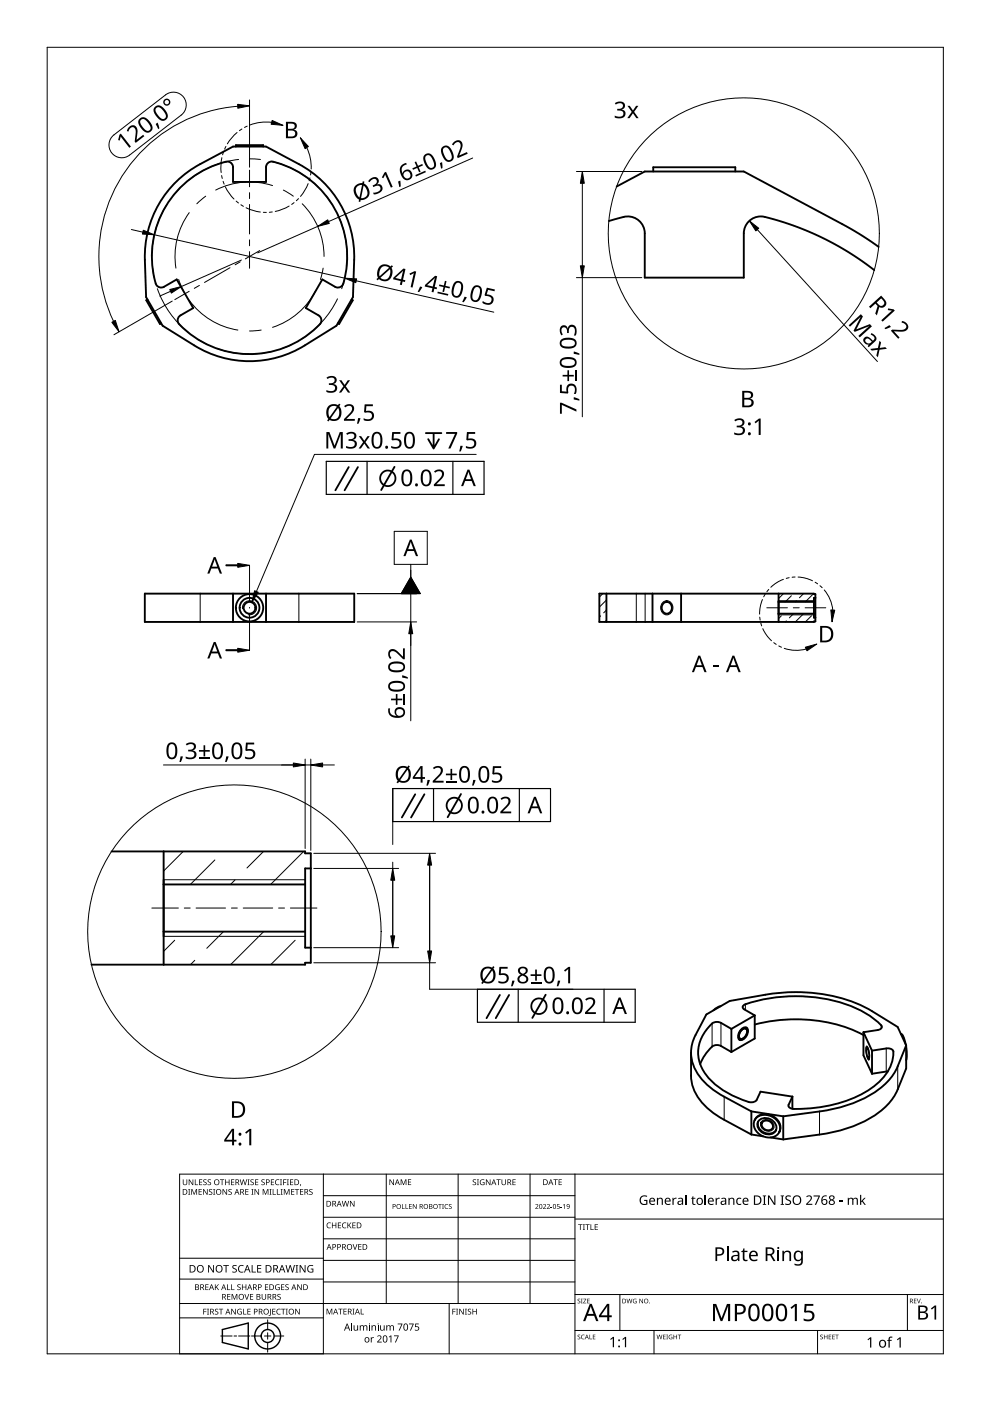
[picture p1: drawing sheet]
<svg xmlns="http://www.w3.org/2000/svg" width="210mm" height="297mm" viewBox="0 0 210 297" stroke-linecap="round" stroke-linejoin="round" font-family="sans-serif">
<g fill="none" stroke="#000" stroke-width=".4">
<path d="M37.4 38.5a22.2 22.2 0 0 1 5-3.7l7-3.7h7l7 3.7a22.2 22.2 0 0 1 11.7 20.3l-.3 7.9-3.5 6.1-6.7 4.1a22.2 22.2 0 0 1-23.4 0l-6.7-4.1-3.5-6.1-.3-7.9a22.2 22.2 0 0 1 6.7-16.6zM38.5 39.5a19.9 19.9 0 0 1 9.8-5.2 1.2 1.2 0 0 1 1.1 1.2v3.1h7v-3.1a1.43 1.43 0 0 1 2.2-1 20.6 20.6 0 0 1 14 25.9 1.2 1.2 0 0 1-1.6 .4l-2.7-1.6-3.5 6.1 2.7 1.6a1.43 1.43 0 0 1-.2 2.4 20.6 20.6 0 0 1-29.5-.9 1.2 1.2 0 0 1 .5-1.5l2.7-1.6-3.5-6.1-2.7 1.6a1.43 1.43 0 0 1-2-1.4 20.7 20.7 0 0 1 5.7-19.9zM50 31.1v-.3h5.8v.3M130.7 39.5l6-3.1h21l21.9 11.7 3.5 2.1 3.2 2.1M138.5 36.4v-.9h17.4v.9M129.1 46.9l2-.6a3.8 3.8 0 0 1 5.6 2.9v9.7h21v-9.4a3.9 3.9 0 0 1 5.6-3.2l5.9 1.9 5.6 2.4 5.4 3.1 5.2 3.6M31.3 63.5l-.3 .2 2.9 5 .3-.2M74.5 63.5l.3 .2-2.9 5-.3-.2M30.7 125.9h44.4v6h-44.4zM49.4 125.9v6M56.4 125.9v6M127.1 125.9h45.5l.3 .1v5.8l-45.8 .1z"/>
<path d="M128.6 125.9v6M138.3 125.9v6M140.7 127.9a1.21 1.21 0 0 1 1.7 .5 1.21 1.21 0 0 1-.7 1.6 1.23 1.23 0 0 1-1.4-.7 1.23 1.23 0 0 1 .4-1.4zM144.4 125.9v6M165.1 127.6h7.5M165.1 125.9v6M165.1 130.1h7.5M172.9 126.8h-.3v4.2h.3M23.7 180.5h11M34.7 180.5h30v.4h1.2v23.2h-1.2v.4h-30M34.7 180.5v24M34.7 187.5h30"/>
<path d="M34.7 197.5h30M65.9 184.1h-1.2v16.8h1.2M19.4 204.5h15.3M152.8 213.3l-.6 .2-.9 .7M155.1 218.1l-2.2-1.2a1.87 1.87 0 0 0-2.5 .7 7.7 7.7 0 0 0 .1 11.2 18.7 18.7 0 0 0 8.8 4.9 1.28 1.28 0 0 0 1.1-.5l.8-1.7 6.8 1M155.1 218.1v4.9M157.2 218.4l.7-.4 .3 .1a1.44 1.44 0 0 1-1.3 2.1 1.25 1.25 0 0 1 .3-1.8zM160 215.3l-2.2-1.3a.51 .51 0 0 1-.3-.4 .51 .51 0 0 1 .2-.5 32.9 32.9 0 0 1 25.3 1.4 10.3 10.3 0 0 1 4 3.2 .89 .89 0 0 1-.9 .7l-3 .5M160 215.3v4.9l-4.9 2.8M160 215.3l-4.9 2.8M160 217.2a33.2 33.2 0 0 1 23.1 2.3M183.1 218.9v4.9l1.8 3.9"/>
<path d="M183.1 218.9l1.8 3.9M191 219.2h.1a1.86 1.86 0 0 1 .7 1.4l.2 .8M146.5 223.2v4.9a10 10 0 0 0 4.8 7.9l2.2 1.4 5.8 3.1M155.1 223l-2.2-1.2a1.81 1.81 0 0 0-2.4 .6l-1.2 1.6-.8 1.6M159.3 235.6l6.8 1.1M159.3 235.6v4.9M160 237.6a2.85 2.85 0 0 1 4.7-.3 2.26 2.26 0 0 1 .5 2.7M160.3 237.1a3.1 3.1 0 0 1 3.3-.4 3.1 3.1 0 0 1 1.8 2.8 2.49 2.49 0 0 1-3.8 1.4 2.49 2.49 0 0 1-1.3-3.8zM160.7 237.8a2.19 2.19 0 0 0 1.3 2.3 2.19 2.19 0 0 0 2.6-.5M161 237.5a2.29 2.29 0 0 1 3.6 1.7 1.91 1.91 0 0 1-3.2 .8 1.65 1.65 0 0 1-.4-2.5zM161.7 237.8a1.33 1.33 0 0 1 1.5 0 1.33 1.33 0 0 1 .6 1.3 1.29 1.29 0 0 1-1.5 .4 1.29 1.29 0 0 1-.7-1.4zM166.1 236.7v4.9"/>
<path d="M168 232.5v2.6M183.8 222a3.1 3.1 0 0 1 .4 2.5 3.1 3.1 0 0 1-.4-2.5zM184.9 222.8l3-.5a1.08 1.08 0 0 1 1.5 .9 10 10 0 0 1-5.4 8 29.7 29.7 0 0 1-16.1 3.9l-.6-.4-.1-.3 .8-1.9M184.9 222.8v4.9M188.2 227.2l-3.3 .5M192.1 221.6v4.9a18.5 18.5 0 0 1-3.6 7.4 23 23 0 0 1-13 6.4l-9.4 1.3M192.1 221.6l-1.8-3.9-5.4-3.3a33.9 33.9 0 0 0-21-3.7l-9.2 1.5-4.9 2.9-2.3 4.3a8 8 0 0 0 1.2 9.3 16 16 0 0 0 4.8 3.8l5.8 3.1M192.1 222.1l.2 1.9-.2 .8M192.1 221.6a18.5 18.5 0 0 1-3.6 7.4 23 23 0 0 1-13 6.4l-9.4 1.3M159.3 240.5l2.5 .4M163.4 241.2l2.7 .4"/>
<circle cx="52.9" cy="128.9" r="1.25"/>
<circle cx="52.9" cy="128.9" r="2.9"/>
<circle cx="52.9" cy="128.9" r="2.1"/>
</g>
<g fill="none" stroke="#000" stroke-width=".21">
<path d="M42.4 125.9v6M63.4 125.9v6M134.9 125.9v6M136.8 125.9v6M151 217v4.9M152.9 216.9v4.9M158 212.9v1.2M186.8 217.4v.7M153.5 232.5v4.9M167.2 234.2v.4M173.8 235.6v4.9M187.9 222.3v4.9"/>
<path d="M189.4 222.9v.5M190.3 226.1v4.9"/>
</g>
<path d="M140.6 127.7a1.45 1.45 0 0 1 2 .6 1.45 1.45 0 0 1-.8 2 1.48 1.48 0 0 1-1.7-.9 1.48 1.48 0 0 1 .5-1.7zM161.6 237.7a1.59 1.59 0 0 1 1.7-.1 1.59 1.59 0 0 1 .7 1.6 1.54 1.54 0 0 1-1.8 .5 1.54 1.54 0 0 1-.9-1.7zM183.8 221.8a3.7 3.7 0 0 1 .4 2.9 3.7 3.7 0 0 1-.4-2.9z" fill="none" stroke="#000" stroke-width=".21"/>
<path d="M165.1 127.4v3M34.7 186.5v12M157.1 218.3a.92 .92 0 0 1 1.4-.2 2.01 2.01 0 0 1-1.4 2.4 1.07 1.07 0 0 1-.3-1.8zM157.2 218.4l.7-.4 .3 .1a1.44 1.44 0 0 1-1.3 2.1 1.25 1.25 0 0 1 .3-1.8z" fill="none" stroke="#000" stroke-width=".4"/>
<g fill="none" stroke="#000" stroke-width=".21">
<circle cx="157.7" cy="49.5" r="28.7"/>
<circle cx="49.7" cy="197.5" r="31.1"/>
</g>
<path d="M51.4 129.1a1.5 1.5 0 0 1 1.5-1.7 1.5 1.5 0 0 1 1.5 1.6 1.5 1.5 0 0 1-1.8 1.3" fill="none" stroke="#000" stroke-width=".21"/>
<g fill="none" stroke="#000" stroke-width=".21">
<path d="M127.4 130.6l-.3 .3M127.8 125.9l-.7 .7M128.4 131.6l-.2 .3M128.6 127.2l-1.5 1.5M128.6 129.4l-.6 .5M165.7 130.6l-.6 .6M166.1 125.9l-1 1M166.7 131.6l-.2 .3M167.8 126.3l-1.3 1.3M168.2 130.1l-.8 .9M168.9 127.4l-.3 .2M170.4 125.9l-.9 .8"/>
<path d="M170.4 130.1l-1.8 1.8M172 130.6l-1.2 1.3M172.5 125.9l-1.8 1.7M37 199.4l-2.3 2.3M38.8 180.5l-4.1 4.2M45.6 182.3l-5.2 5.2M47.4 197.5l-3.6 3.6M49.8 186.6l-.9 .9M55.9 180.5l-3.5 3.5M55.9 197.5l-7 7M62.6 199.4l-5.2 5.1M64.4 180.5l-7 7"/>
<path d="M41.3 203.6l-.9 .9"/>
</g>
<path d="M165.1 130.4h7.5M165.1 127.4h7.5M34.7 198.5h30M34.7 186.5h30" fill="none" stroke="#000" stroke-width=".21"/>
<path d="M10 10h190v277h-190z" fill="none" stroke="#000" stroke-width=".21"/>
<g fill="none" stroke="#000" stroke-width=".21">
<path d="M68.6 248.9v38.1h-30.5v-38.1h161.9M68.6 253.5h53.3M68.6 258.1h53.3M81.9 248.9v27.5M97.1 248.9v27.5M112.4 248.9v27.5M121.9 248.9v38.1M121.9 258.5h78.1M38.1 279.4h30.5M38.1 276.4h83.8M38.1 271.2h30.5M38.1 266.8h30.5"/>
<path d="M56.7 279.8v2.1M68.6 262.7h53.3M68.6 267.2h53.3M68.6 271.8h53.3M95.2 276.4v10.6M121.9 274.5h78.1M131.4 274.5v7.6M192.4 274.5v7.6M46.8 283.3h2.4M49.6 283.3h.6M50.6 283.3h2.4M53.3 283.3h2.1"/>
<path d="M56.1 283.3h1.3M56.7 282.6v1.3M56.7 284.6v2.1M58.1 283.3h2.1M121.9 282.1h78.1M138.7 282.1v4.9M173.3 282.1v4.9"/>
</g>
<g fill="#000">
<path d="M38.8 250.1h.1v.7a.32 .32 0 0 0 .3 .4 .32 .32 0 0 0 .3-.4v-.7h.2v.7a.47 .47 0 0 1-.5 .5 .47 .47 0 0 1-.4-.5zM39.9 252.1h.4l-.1 .1v1l.1 .1h-.4l.1-.1v-1zM40 250.1h.2l.6 1v-1h.2v1.2h-.2l-.7-1 .1 1h-.2zM40.6 252.1h.2l.4 1 .4-1h.2v1.2h-.2v-1l-.4 1h-.1l-.4-1.1v1.1h-.1zM41.3 250.1h.2v1h.5v.2h-.7zM42.1 252.1h.7v.1h-.5v.4h.5v.1h-.5v.5h.5v.1h-.7zM42.2 250.1h.7v.1h-.5v.4h.4v.1h-.4v.4h.5v.2h-.7zM43.1 250.2l.5-.2 .2 .1v.1a.25 .25 0 0 0-.4-.1 .25 .25 0 0 0 0 .4 .4 .4 0 0 1 .4 .3 .4 .4 0 0 1-.2 .5 .4 .4 0 0 1-.5-.2 .27 .27 0 0 0 .5 .1 .27 .27 0 0 0-.1-.5l-.4-.2zM43.1 252.1h.1l.7 1v-1h.1v1.2h-.2l-.6-1v1h-.1zM44.1 250.2l.4-.2 .2 .1v.1a.25 .25 0 0 0-.4-.1 .25 .25 0 0 0 0 .4 .4 .4 0 0 1 .5 .3 .4 .4 0 0 1-.3 .5 .4 .4 0 0 1-.5-.2h.1a.27 .27 0 0 0 .4 .1 .27 .27 0 0 0-.1-.5l-.3-.2zM44.3 252.2l.5-.1 .2 .1v.1a.25 .25 0 0 0-.4-.1 .25 .25 0 0 0 0 .4 .4 .4 0 0 1 .4 .3 .4 .4 0 0 1-.2 .5 .4 .4 0 0 1-.5-.3l.1 .1a.27 .27 0 0 0 .4 0 .27 .27 0 0 0-.1-.4l-.4-.2zM45.2 252.1h.4l-.1 .1v1l.1 .1h-.4l.1-.1v-1z"/>
<path d="M46.6 250.1h.9v.1h-.3v1.1h-.2v-1.1h-.4zM47.2 252.1h.2l.6 1v-1h.2v1.2h-.2l-.7-1v1h-.1zM47.7 250.1h.2v.5h.6v-.5h.2v1.2h-.2v-.6h-.6v.6h-.2zM48.5 252.2l.4-.1 .2 .1v.1a.25 .25 0 0 0-.4-.1 .25 .25 0 0 0 0 .4 .4 .4 0 0 1 .5 .3 .4 .4 0 0 1-.3 .5 .4 .4 0 0 1-.5-.3l.1 .1a.27 .27 0 0 0 .4 0 .27 .27 0 0 0-.1-.4l-.3-.2zM49 250.1h.7v.1h-.6v.4h.5v.1h-.5v.4h.6v.2h-.7zM50.8 250.1h.2l.3 1 .2-1h.2l.3 1 .2-1h.2l-.3 1.2h-.2l-.3-1.1-.3 1.1h-.1zM52 252.1h.7v.1h-.5v.4h.4v.1h-.4v.5h.5v.1h-.7zM52.5 250.1h.4l-.1 .1v.9l.1 .2h-.4l.1-.2v-.9zM53.3 252.1h.4l-.1 .1v1l.1 .1h-.4l.1-.1v-1zM53.1 250.2l.5-.2 .2 .1v.1a.25 .25 0 0 0-.4-.1 .25 .25 0 0 0 0 .4 .4 .4 0 0 1 .4 .3 .4 .4 0 0 1-.2 .5 .4 .4 0 0 1-.5-.2h.1a.27 .27 0 0 0 .4 .1 .27 .27 0 0 0-.1-.5l-.4-.2zM54.1 250.1h.7v.1h-.6v.4h.5v.1h-.5v.4h.6v.2h-.7zM54 252.1h.1l.7 1v-1h.1v1.2h-.2l-.6-1v1h-.1z"/>
<path d="M55.5 250.2l.4-.2 .2 .1v.1a.25 .25 0 0 0-.4-.1 .25 .25 0 0 0 0 .4 .4 .4 0 0 1 .4 .3 .4 .4 0 0 1-.2 .5 .4 .4 0 0 1-.5-.2h.1a.27 .27 0 0 0 .4 .1 .27 .27 0 0 0-.1-.5l-.4-.2zM55.7 252.1h.2l.4 1 .4-1h.2v1.2h-.1v-1l-.4 1h-.2l-.4-1.1v1.1h-.1zM57.1 252.1h.5l-.2 .1v1l.2 .1h-.5l.2-.1v-1zM57.8 252.1h.2v1.1h.5v.1h-.7zM57.4 250.1h.7v.1h-.5v.4h.5v.1h-.5v.4h.5v.2h-.7zM58.7 252.1h.2v1.1h.5v.1h-.7zM58.5 250.2l.4-.2 .3 .1v.1a.49 .49 0 0 0-.7 .5 .49 .49 0 0 0 .7 .4 .57 .57 0 0 1-.8 0 .57 .57 0 0 1 0-.8zM59.4 250.1h.4l-.1 .1v.9l.1 .2h-.4l.1-.2v-.9zM59.5 252.1h.4l-.1 .1v1l.1 .1h-.4l.1-.1v-1zM60 250.1h.7v.1h-.5v.4h.5v.2h-.5v.5h-.2zM60.2 252.1h.2l.4 1 .4-1h.2v1.2h-.2l.1-1-.5 1h-.1l-.4-1.1v1.1h-.1zM60.8 250.1h.5l-.2 .1v.9l.2 .2h-.5l.2-.2v-.9z"/>
<path d="M61.5 250.1h.7v.1h-.6v.4h.5v.1h-.5v.4h.6v.2h-.7zM61.7 252.1h.7v.1h-.5v.4h.5v.1h-.5v.5h.5v.1h-.7zM62.5 252.1h.9v.1h-.3v1.1h-.2v-1.1h-.4zM63.7 251.1h.1l-.2 .4zM63.6 252.1h.7v.1h-.5v.4h.5v.1h-.5v.5h.5v.1h-.7zM65.6 252.2l.4-.1 .3 .1-.1 .1a.25 .25 0 0 0-.4-.1 .25 .25 0 0 0 0 .4 .4 .4 0 0 1 .5 .3 .4 .4 0 0 1-.3 .5 .4 .4 0 0 1-.5-.3l.1 .1a.27 .27 0 0 0 .5 0 .27 .27 0 0 0-.1-.4l-.4-.2zM69.4 259.3l.4-.1 .4 .1-.1 .1a.49 .49 0 0 0-.7 .4 .49 .49 0 0 0 .7 .4 .57 .57 0 0 1-.8 0 .57 .57 0 0 1 0-.8zM72.7 259.3l.4-.1 .3 .1v.1a.49 .49 0 0 0-.7 .4 .49 .49 0 0 0 .7 .4 .57 .57 0 0 1-.8 0 .57 .57 0 0 1 0-.8zM72.5 254.6h.1l.3 1 .3-1h.1l.3 1 .3-1h.1l-.3 1.2h-.2l-.3-1-.2 1h-.2zM74.2 254.6h.2l.6 1v-1h.2v1.2h-.2l-.7-1v1h-.1zM82.6 250h.2l.6 1v-1h.1v1.3h-.1l-.7-1.1v1.1h-.1zM85.2 255.3h.2v.9h.4v.1h-.6z"/>
<path d="M85 250h.2l.4 1 .3-1h.3v1.3h-.2v-1.1l-.4 1.1h-.1l-.4-1.1v1.1h-.1zM86 255.3h.1v.9h.5v.1h-.6zM86.5 250h.7v.2h-.5v.4h.4v.1h-.4v.4h.5v.2h-.7zM86.7 255.3h.6v.1h-.4v.3h.4v.1h-.4v.4h.4v.1h-.6zM87.5 255.3h.2l.5 .8v-.8h.1v1h-.1l-.6-.8v.8h-.1zM92.9 255.3h.8v.1h-.3v.9h-.2v-.9h-.3zM93.7 255.3h.4l-.1 .1v.8l.1 .1h-.4l.2-.1zM94.4 255.4l.4-.1h.2v.1a.41 .41 0 0 0-.6 .4 .41 .41 0 0 0 .6 .4 .48 .48 0 0 1-.7-.1 .48 .48 0 0 1 .1-.7zM95.2 255.4l.4-.1h.2l-.1 .1a.25 .25 0 0 0-.3 0 .25 .25 0 0 0-.1 .3 .25 .25 0 0 0 .3 .1 .32 .32 0 0 1 0 .5 .32 .32 0 0 1-.5-.2 .25 .25 0 0 0 .4 .2 .25 .25 0 0 0 .1-.4l-.4-.2zM100.3 250.2l.4-.2 .2 .1v.1a.25 .25 0 0 0-.4-.1 .25 .25 0 0 0 0 .4 .4 .4 0 0 1 .5 .3 .4 .4 0 0 1-.3 .5 .4 .4 0 0 1-.5-.2h.1a.27 .27 0 0 0 .4 .1 .27 .27 0 0 0-.1-.5l-.3-.2zM101.1 250.1h.5l-.2 .1v.9l.2 .2h-.5l.2-.2v-.9zM101.9 250.2l.5-.2 .3 .1v.1a.5 .5 0 0 0-.8 .4 .5 .5 0 0 0 .7 .5v-.3h-.3v-.2h.4v.6a.66 .66 0 0 1-.8-.1 .66 .66 0 0 1 0-.9z"/>
<path d="M103 250.1h.2l.7 1-.1-1h.2v1.2h-.2l-.6-1v1h-.2zM105.3 250.1h.9v.1h-.4v1.1h-.2v-1.1h-.3zM106.3 250.1h.2v.7a.32 .32 0 0 0 .3 .4 .32 .32 0 0 0 .3-.4v-.7h.2v.7a.47 .47 0 0 1-.5 .5 .47 .47 0 0 1-.5-.5zM108.7 250.1h.6v.1h-.5v.4h.5v.1h-.5v.4h.5v.2h-.6zM113.5 255.4a.37 .37 0 0 1 .6 0 .37 .37 0 0 1-.2 .6l-.3 .2h.6v.1h-.7l.3-.4a.27 .27 0 0 0 .2-.3 .27 .27 0 0 0-.4-.1zM115.1 255.4a.37 .37 0 0 1 .6 0 .37 .37 0 0 1-.2 .6l-.2 .2h.5v.1h-.7l.3-.4a.27 .27 0 0 0 .3-.3 .27 .27 0 0 0-.5-.1zM116 255.4a.37 .37 0 0 1 .5 0 .37 .37 0 0 1-.2 .6l-.2 .2h.5v.1h-.7l.3-.4a.27 .27 0 0 0 .3-.3 .27 .27 0 0 0-.4-.1zM116.7 255.9h.4v.1h-.4zM117.3 250h1v.2h-.4v1.1h-.2v-1.1h-.4zM118.1 255.3h.5v.1h-.4v.3a.34 .34 0 0 1 .5 .1 .34 .34 0 0 1-.2 .5 .34 .34 0 0 1-.4-.2 .29 .29 0 0 0 .4 .1 .29 .29 0 0 0 0-.4 .29 .29 0 0 0-.4 0zM118.8 255.9h.4v.1h-.4zM118.4 250h.7v.2h-.5v.4h.5v.1h-.5v.4h.5v.2h-.7z"/>
<path d="M119.4 255.5l.3-.2v1h-.1v-.9zM135.9 253.7l.7-.3 .6 .2-.1 .2a.82 .82 0 0 0-1.2 .6 .82 .82 0 0 0 1.1 .8v-.6h-.4v-.2h.7v1a1.09 1.09 0 0 1-1.5-.2 1.09 1.09 0 0 1 .1-1.5zM139.3 254h.2v.2a.57 .57 0 0 1 .6-.2 .57 .57 0 0 1 .4 .5v1h-.2v-1a.4 .4 0 0 0-.5-.4 .4 .4 0 0 0-.3 .6v.8h-.2zM142.6 254h.2v.2l.3-.2 .4-.1-.1 .3h-.3l-.2 .2-.1 1.1h-.2zM146.9 253.6h.1v.4h.4v.1h-.4v.9l.1 .3 .3-.1a.35 .35 0 0 1-.3 .3 .35 .35 0 0 1-.3-.4v-1l-.3-.1 .3-.1zM151.7 254h.2l.1 .2 .2-.2 .4-.1v.3h-.4l-.2 .2v1.1h-.3zM154.4 254h.2l.1 .2a.57 .57 0 0 1 .6-.2 .57 .57 0 0 1 .4 .5v1h-.2v-1a.4 .4 0 0 0-.5-.4 .4 .4 0 0 0-.3 .6v.8h-.3zM156.3 254.1l.6-.2 .3 .1-.1 .2a.54 .54 0 0 0-.8 .5 .54 .54 0 0 0 .9 .5v.2a.78 .78 0 0 1-1-.2 .78 .78 0 0 1 .1-1.1zM161.7 253.5h.7v.1l-.2 .1v1.6h.2v.2h-.7v-.2h.3v-1.6l-.3-.1zM162.8 253.5h.3l1.1 1.6v-1.6h.2v2h-.3l-1.1-1.7 .1 1.7h-.3zM165.5 253.5h.7v.1l-.2 .1v1.6h.2v.2h-.7v-.2h.2v-1.6l-.2-.1zM166.6 253.6l.4-.2 .7 .1-.1 .3-.2-.1a.38 .38 0 0 0-.6 .2 .38 .38 0 0 0 .4 .4 .6 .6 0 0 1 .5 .8 .6 .6 0 0 1-.8 .4l-.4-.1v-.3l.4 .2a.39 .39 0 0 0 .6-.3 .39 .39 0 0 0-.5-.5l-.4-.3z"/>
<path d="M170.9 253.7a.69 .69 0 0 1 1.1-.1 .69 .69 0 0 1-.3 1.1l-.5 .5h1v.3h-1.3v-.3l.7-.7a.47 .47 0 0 0 .2-.7 .47 .47 0 0 0-.7 0zM172.5 253.5h1.3l-.8 2h-.2l.8-1.8h-1.1zM178 254.6h.7v.2h-.7zM179.7 254h.2l.1 .2a.57 .57 0 0 1 .9 0 .53 .53 0 0 1 .6-.2 .53 .53 0 0 1 .4 .5v1h-.3v-1a.37 .37 0 0 0-.4-.4 .37 .37 0 0 0-.3 .5v.9h-.2v-1a.37 .37 0 0 0-.5-.4 .37 .37 0 0 0-.2 .6v.8h-.3zM182.4 253.3h.2v1.4l.7-.7h.2l-.6 .6 .7 .9h-.3l-.5-.7-.2 .1v.6h-.2zM43.1 277.5h.7v.1h-.5v.5h.5v.1h-.5v.5h-.2zM43.5 272.3h.7v.1h-.5v.4h.5v.1h-.5v.5h.5v.1h-.7zM43.9 277.5h.4l-.1 .1v1l.1 .1h-.4l.1-.1v-1zM44.1 268.2h.3l.8 1.3v-1.3h.2v1.6h-.3l-.8-1.3v1.3h-.2zM45.6 277.6l.4-.1h.3l-.1 .2a.25 .25 0 0 0-.4-.1 .25 .25 0 0 0 0 .4 .4 .4 0 0 1 .5 .3 .4 .4 0 0 1-.3 .4 .4 .4 0 0 1-.5-.2h.1a.27 .27 0 0 0 .5 .1 .27 .27 0 0 0-.1-.4l-.4-.2zM45.6 272.3h.1v.6l.6-.6h.1l-.5 .5 .5 .7h-.1l-.5-.6-.1 .6h-.1zM46.4 277.5h.9v.1h-.4v1.1h-.1v-1.1h-.4z"/>
<path d="M47.3 268.2h1.2v.2h-.5v1.4h-.2v-1.4h-.5zM48.1 272.3h.2v1.1h.5v.1h-.7zM48.2 274.3h.6v.2h-.5v.4h.5v.1h-.5v.4h.5v.2h-.6zM49 272.3h.2v1.1h.5v.1h-.7zM49.1 274.3h.2l.4 1 .4-1h.2v1.3h-.1v-1.1l-.4 1.1h-.2l-.4-1.1 .1 1.1h-.2zM49 277.5h.2l.7 1v-1h.1v1.2h-.2l-.6-1v1h-.2zM49.3 268.4l.3-.2 .6 .1-.2 .1a.33 .33 0 0 0-.5 .1 .33 .33 0 0 0 .4 .5 .49 .49 0 0 1 .3 .7 .49 .49 0 0 1-.8 .1l-.2-.1v-.1h.3a.35 .35 0 0 0 .5-.2 .35 .35 0 0 0-.4-.4l-.3-.2zM50.4 277.6l.5-.1h.4l-.1 .2a.5 .5 0 0 0-.8 .3 .5 .5 0 0 0 .7 .6v-.4h-.2v-.1h.4v.6a.66 .66 0 0 1-.9-.2 .66 .66 0 0 1 0-.9zM50.4 272.4l.4-.1 .2 .1v.1a.25 .25 0 0 0-.4-.1 .25 .25 0 0 0 0 .4 .4 .4 0 0 1 .4 .3 .4 .4 0 0 1-.2 .5 .4 .4 0 0 1-.5-.3l.1 .1a.27 .27 0 0 0 .4 0 .27 .27 0 0 0-.1-.4l-.4-.2zM50.7 268.4l.5-.2 .5 .1-.1 .2a.63 .63 0 0 0-.9 .5 .63 .63 0 0 0 .9 .6v.2a.83 .83 0 0 1-1-.3 .83 .83 0 0 1 .1-1.1zM51.6 277.5h.1v1.1h.5v.1h-.6zM51.8 274.3h.2l.3 1.1 .4-1.1h.1l-.4 1.3h-.2z"/>
<path d="M51.3 272.3h.2v.5h.6v-.5h.1v1.2h-.1v-.5h-.6v.5h-.2zM52.5 277.5h.6v.1h-.5v.4h.5v.1h-.5v.5h.5v.1h-.6zM53.4 268.2h.2v1.4h.6v.2h-.8zM53 274.3h.7v.2h-.5v.4h.5v.1h-.5v.4h.5v.2h-.7zM54.5 268.2h.9v.2h-.7v.5h.7v.2h-.7v.5h.7v.2h-.9zM55.5 274.3h.1v.8a.32 .32 0 0 0 .4 .3 .32 .32 0 0 0 .3-.3v-.8h.1v.8a.47 .47 0 0 1-.5 .5 .47 .47 0 0 1-.4-.5zM56.2 272.3h.7v.1h-.6v.4h.5v.1h-.5v.5h.6v.1h-.7zM57.2 277.5h.2v1.3l-.1 .2h-.3v-.1l.2-.2zM57.7 277.5h.7v.1h-.5v.4h.5v.1h-.5v.5h.5v.1h-.7zM58.5 272.5l.5-.2 .3 .1-.1 .1a.5 .5 0 0 0-.7 .4 .5 .5 0 0 0 .7 .5v-.4h-.3v-.1h.4v.6a.66 .66 0 0 1-.9-.2 .66 .66 0 0 1 .1-.8zM58.8 277.6l.4-.1h.3v.2a.49 .49 0 0 0-.7 .4 .49 .49 0 0 0 .7 .4 .57 .57 0 0 1-.8 0 .57 .57 0 0 1 0-.8zM58.9 274.5l.4-.2 .2 .1v.1a.25 .25 0 0 0-.4-.1 .25 .25 0 0 0 0 .4 .4 .4 0 0 1 .4 .3 .4 .4 0 0 1-.2 .5 .4 .4 0 0 1-.5-.2h.1a.27 .27 0 0 0 .4 .1 .27 .27 0 0 0-.1-.5l-.4-.2z"/>
<path d="M59.6 277.5h.9v.1h-.4v1.1h-.1v-1.1h-.4zM59.6 272.3h.7v.1h-.5v.4h.5v.1h-.5v.5h.5v.1h-.7zM60.6 277.5h.4l-.1 .1v1l.1 .1h-.4l.1-.1v-1zM60.5 272.4l.5-.1 .2 .1v.1a.25 .25 0 0 0-.4-.1 .25 .25 0 0 0 0 .4 .4 .4 0 0 1 .4 .3 .4 .4 0 0 1-.2 .5 .4 .4 0 0 1-.5-.3l.1 .1a.27 .27 0 0 0 .4 0 .27 .27 0 0 0-.1-.4l-.4-.2zM60.5 268.2h.2l.4 1.4 .3-1.4h.2l.4 1.4 .3-1.4h.2l-.4 1.6h-.2l-.4-1.3-.3 1.3h-.2zM62.7 268.2h.5l-.2 .2v1.2l.2 .2h-.5l.1-.2v-1.2zM62.6 277.5h.2l.6 1v-1h.2v1.2h-.2l-.7-1v1h-.1zM63 272.3h.2l.6 1v-1h.2v1.2h-.2l-.7-1 .1 1h-.2zM63.5 268.2h.3l.8 1.3v-1.3h.2v1.6h-.2l-.9-1.3v1.3h-.2zM65.3 268.4l.8-.2 .3 .1-.1 .2a.65 .65 0 0 0-1 .5 .65 .65 0 0 0 .9 .6v-.5h-.3v-.1h.5v.7a.86 .86 0 0 1-1.1-.1 .86 .86 0 0 1 0-1.2zM69.2 277.5h.3l.3 1 .4-1h.3v1.2h-.2v-1.1l-.4 1.1h-.1l-.4-1.1v1.1h-.2zM70.4 259.2h.1v.5h.7v-.5h.1v1.2h-.1v-.6h-.7v.6h-.1z"/>
<path d="M71.7 277.5h.9v.1h-.3v1.1h-.2v-1.1h-.4zM71.6 259.2h.7v.1h-.5v.4h.5v.1h-.5v.5h.5v.1h-.7zM72.8 277.5h.7v.1h-.5v.4h.5v.1h-.5v.5h.5v.1h-.7zM73.7 259.2h.1v.6l.5-.6h.2l-.5 .5 .5 .7h-.1l-.5-.6-.1 .6h-.1zM74.8 263.8h.1l.4 1 .3-1h.2l-.4 1.2h-.2zM74.7 277.5h.5l-.2 .1v1l.2 .1h-.5l.2-.1v-1zM74.7 259.2h.7v.1h-.5v.4h.5v.1h-.5v.5h.5v.1h-.7zM76.5 277.5h.1v1.1h.6v.1h-.7zM75.9 263.8h.7v.1h-.5v.4h.5v.1h-.5v.4h.5v.2h-.7zM95.9 277.5h.7v.1h-.5v.4h.5v.2h-.5v.5h-.2zM96.7 277.5h.4l-.1 .1v1l.1 .1h-.4l.1-.1v-1zM97.4 277.5h.1l.7 1v-1h.1v1.2h-.1l-.7-1v1h-.1z"/>
<path d="M98.6 277.5h.4l-.1 .1v1l.1 .1h-.4l.1-.1v-1zM99.2 277.6l.5-.1h.2v.2a.25 .25 0 0 0-.4-.1 .25 .25 0 0 0 0 .4 .4 .4 0 0 1 .4 .3 .4 .4 0 0 1-.2 .4 .4 .4 0 0 1-.5-.2 .27 .27 0 0 0 .5 .1 .27 .27 0 0 0-.1-.4l-.4-.3zM100.2 277.5h.1v.5h.6v-.5h.2v1.2h-.2v-.6h-.6v.6h-.1zM122.5 275.4l.3-.1 .2 .2a.24 .24 0 0 0-.3-.1 .24 .24 0 0 0-.1 .4 .24 .24 0 0 0 .3 0 .31 .31 0 0 1 0 .5 .31 .31 0 0 1-.5-.1 .23 .23 0 0 0 .4 .1 .23 .23 0 0 0 0-.4l-.3-.2zM122.6 259.6h.9v.1h-.4v1.1h-.1v-1.1h-.4zM123.2 275.4h.3l-.1 .1 .1 .8h-.3l.1-.1zM123.6 259.6h.4l-.1 .1v1l.1 .1h-.4l.1-.1v-1zM123.7 275.4h.6l-.5 .8h.5v.1h-.7l.5-.8h-.4zM124.1 259.6h.9v.1h-.4v1.1h-.1v-1.1h-.4zM124.5 275.4h.5l-.4 .1v.3h.4l-.4 .1v.3l.4 .1h-.5zM125.2 259.6h.2v1h.5v.2h-.7zM126.1 259.6h.7v.1h-.6v.4h.5v.1h-.5v.4h.6v.2h-.7z"/>
<path d="M132.8 275.4h.2l.2 .8 .2-.8h.1l.2 .8 .2-.8h.2l-.3 .9h-.1l-.2-.8-.3 .8h-.1zM134.3 275.5l.4-.2 .3 .1-.1 .1a.4 .4 0 0 0-.6 .3 .4 .4 0 0 0 .6 .4v-.3l-.3-.1h.4v.5a.53 .53 0 0 1-.7-.1 .53 .53 0 0 1 0-.7zM135.6 275.4h.1l.5 .8v-.8h.1v.9h-.1l-.5-.8v.8h-.1zM157.6 264.7h.2v.5h.7v.3h-.7v1.2l.2 .4h.5v.2a.67 .67 0 0 1-1-.6v-1.2h-.3v-.2l.3-.2zM165.9 265.2h.3v.3a.83 .83 0 0 1 .9-.3 .83 .83 0 0 1 .6 .7v1.5h-.3v-1.4a.59 .59 0 0 0-.7-.5 .59 .59 0 0 0-.5 .7v1.2h-.3zM170.6 276.5h1.8v.4h-1.4l-.1 1a1.19 1.19 0 0 1 1.6 .4 1.19 1.19 0 0 1-.4 1.7l-.5 .1h-.8l-.4-.1v-.5a1.18 1.18 0 0 0 1.8-.3 .83 .83 0 0 0-.3-.9 .83 .83 0 0 0-.9 0l-.5-.1zM193.8 275.3h.5l-.4 .2v.3h.4l-.4 .1v.3l.4 .1h-.5zM194.4 275.3h.1l.3 .9 .3-.9h.1l-.3 1h-.2zM197.4 277.4l.8-.6h.3v3h-.4v-2.6l-.5 .5zM74.4 280.5h.2v1.6h-.2zM75 281h.2v.7a.3 .3 0 0 0 .3 .3 .3 .3 0 0 0 .2-.4v-.6h.2v1.1l-.2-.1a.43 .43 0 0 1-.4 .1 .43 .43 0 0 1-.3-.4zM76.3 281l.2 .1a.41 .41 0 0 1 .7 .1 .4 .4 0 0 1 .4-.2 .4 .4 0 0 1 .3 .4v.7h-.2v-.7a.27 .27 0 0 0-.3-.3 .27 .27 0 0 0-.2 .4v.6h-.2v-.7a.28 .28 0 0 0-.4-.3 .28 .28 0 0 0-.1 .4v.6h-.2z"/>
<path d="M78.2 281h.2v1.1h-.2zM78.6 283.5h.2v.2l.5-.2v.2l-.5 .1v.8h-.2zM78.8 281l.2 .1a.43 .43 0 0 1 .4-.1 .43 .43 0 0 1 .3 .4v.7h-.2v-.7a.3 .3 0 0 0-.3-.3 .3 .3 0 0 0-.2 .4v.6h-.2zM80.1 281h.2v1.1h-.2zM80.6 281h.2v.7a.3 .3 0 0 0 .4 .3 .3 .3 0 0 0 .2-.4v-.6h.1v1.1l-.1-.1a.43 .43 0 0 1-.5 .1 .43 .43 0 0 1-.3-.4zM80 283.3a.54 .54 0 0 1 .8 0 .54 .54 0 0 1-.3 .8l-.3 .4h.7v.1h-.9l.3-.5a.42 .42 0 0 0 .4-.4 .42 .42 0 0 0-.3-.4l-.3 .1zM82.4 283.5l.6-.4v1.5h-.2v-1.3l-.3 .3zM81.9 281l.2 .1a.41 .41 0 0 1 .7 .1 .4 .4 0 0 1 .4-.2 .4 .4 0 0 1 .3 .4v.7h-.2v-.7a.27 .27 0 0 0-.3-.3 .27 .27 0 0 0-.2 .4v.6h-.2v-.7a.28 .28 0 0 0-.3-.3 .28 .28 0 0 0-.2 .4v.6h-.2zM83.5 283.1h1l-.6 1.5h-.2l.6-1.3h-.8zM84.3 280.6h1l-.6 1.5h-.2l.6-1.3h-.8zM86.7 280.6h1l-.6 1.5h-.2l.6-1.3h-.8zM88 280.6h.8v.2h-.6v.4a.52 .52 0 0 1 .7 .6 .52 .52 0 0 1-.9 .3l-.1-.2a.39 .39 0 0 0 .6 .1 .39 .39 0 0 0 .1-.6l-.6-.1z"/>
<path d="M122.5 283.1l.3-.1 .2 .1a.24 .24 0 0 0-.3 0 .24 .24 0 0 0-.1 .3 .24 .24 0 0 0 .3 .1 .31 .31 0 0 1 0 .5 .31 .31 0 0 1-.5-.2 .23 .23 0 0 0 .4 .1 .23 .23 0 0 0 0-.4l-.3-.2zM123.3 283.1l.4-.1h.2v.1a.39 .39 0 0 0-.6 .4 .39 .39 0 0 0 .6 .3 .46 .46 0 0 1-.7 0 .46 .46 0 0 1 .1-.7zM125 283h.1v.8l.4 .1h-.5zM125.7 283h.5l-.4 .1v.3h.4l-.4 .1v.3l.4 .1h-.5zM129.4 283.9l.6-.4h.2v2.1h-.3v-1.9l-.4 .4zM131.9 283.9l.6-.4h.3v2.1h-.3v-1.9l-.4 .4zM139.2 283h.1l.2 .8 .3-.8h.1l.2 .8 .2-.8h.1l-.2 .9h-.1l-.3-.8-.2 .8h-.1zM140.6 283h.5l-.4 .1v.3h.4l-.4 .1v.3l.4 .1h-.5zM141.3 283h.3l-.1 .1 .1 .8h-.3h.1zM141.9 283.1l.4-.1h.3l-.2 .1a.4 .4 0 0 0-.5 .4 .4 .4 0 0 0 .5 .3v-.3l-.2-.1h.4v.5a.53 .53 0 0 1-.7-.1 .53 .53 0 0 1 0-.7zM142.8 283h.1v.4h.5v-.4h.1v.9h-.1v-.4h-.5v.4h-.1zM143.7 283h.7l-.3 .1v.8h-.1v-.8z"/>
<path d="M151.2 276.5h.7l1.1 2.9 1.1-2.9h.7v3.6h-.4v-3.2l-1.2 3.2h-.4l-1.2-3.2v3.2h-.4zM167.6 277.2l1-.7h.4v3.6h-.5v-3.2l-.7 .6zM173.9 283.1l.4-.1 .1 .1a.24 .24 0 0 0-.3 0 .24 .24 0 0 0-.1 .3 .24 .24 0 0 0 .4 .1 .31 .31 0 0 1-.1 .5 .31 .31 0 0 1-.4-.2 .23 .23 0 0 0 .3 .1 .23 .23 0 0 0 .1-.4l-.4-.2zM174.7 283h.1v.4h.5v-.4h.1v.9h-.1v-.4h-.5v.4h-.1zM175.7 283h.5l-.4 .1v.3h.4l-.4 .1v.3l.4 .1h-.5zM176.5 283h.5l-.4 .1v.3h.4l-.4 .1v.3l.4 .1h-.5zM177.1 283h.7l-.3 .1v.8h-.1v-.8zM183.9 284l.6-.5h.2v2.2h-.2v-1.9l-.4 .4zM188.5 283.5l.7-.1v.2h-.4l-.1 .2v.3h.4v.2h-.4v1.4h-.3v-1.4h-.3l.3-.2zM190.2 284l.6-.5h.2v2.2h-.3v-1.9l-.4 .4z"/>
<path d="M38.8 252.1h.3a.61 .61 0 0 1 .6 .6 .61 .61 0 0 1-.6 .6h-.3zM38.9 252.2v1h.2a.48 .48 0 0 0 .5-.5 .48 .48 0 0 0-.5-.5z"/>
<path d="M45.3 250.7a.61 .61 0 0 1 1.2 0 .61 .61 0 0 1-1.2 0zM45.6 250.7a.45 .45 0 0 0 .9 0 .45 .45 0 0 0-.9 0z"/>
<path d="M45.7 252.7a.61 .61 0 0 1 1.2 0 .61 .61 0 0 1-1.2 0zM46 252.7a.45 .45 0 0 0 .9 0 .45 .45 0 0 0-.9 0z"/>
<path d="M49.9 250.1h.4a.35 .35 0 0 1 .4 .2 .35 .35 0 0 1-.2 .4l.3 .6h-.2l-.3-.5h-.2v.5h-.2zM50.1 250.2v.4h.2a.23 .23 0 0 0 .3-.2 .23 .23 0 0 0-.3-.2z"/>
<path d="M50.2 252.1h.1l.5 1.2h-.2l-.1-.4h-.5l-.2 .4h-.1zM50.2 252.3l-.2 .5h.4z"/>
<path d="M50.9 252.1h.4a.35 .35 0 0 1 .4 .2 .35 .35 0 0 1-.2 .5l.3 .5h-.2l-.3-.5h-.2v.5h-.2zM51.1 252.2v.5h.2a.23 .23 0 0 0 .3-.2 .23 .23 0 0 0-.3-.3z"/>
<path d="M56.4 250.1h.3a.41 .41 0 0 1 .5 .4 .41 .41 0 0 1-.6 .3v.5h-.2zM56.6 250.2v.5a.29 .29 0 0 0 .4-.3 .29 .29 0 0 0-.4-.2z"/>
<path d="M62.4 250.1h.4a.61 .61 0 0 1 .6 .6 .61 .61 0 0 1-.6 .6h-.4zM62.6 250.2v.9h.2a.48 .48 0 0 0 .4-.4 .48 .48 0 0 0-.4-.5z"/>
<path d="M64.6 252.1h.3a.35 .35 0 0 1 .4 .2 .35 .35 0 0 1-.2 .5l.3 .5h-.2l-.2-.5h-.3v.5h-.1zM64.7 252.2v.5h.2a.23 .23 0 0 0 .3-.2 .23 .23 0 0 0-.3-.3z"/>
<path d="M69.2 254.6h.4a.61 .61 0 0 1 .6 .6 .61 .61 0 0 1-.6 .6h-.4zM69.4 254.7v1h.2a.48 .48 0 0 0 .4-.5 .48 .48 0 0 0-.4-.5z"/>
<path d="M70.5 254.6h.3a.35 .35 0 0 1 .4 .2 .35 .35 0 0 1-.2 .5l.3 .5h-.1l-.3-.5h-.3v.5h-.1zM70.6 254.7v.5h.2a.23 .23 0 0 0 .3-.2 .23 .23 0 0 0-.3-.3z"/>
<path d="M71.8 254.6h.2l.5 1.2h-.2l-.2-.4h-.4l-.2 .4h-.1zM71.9 254.8l-.2 .5h.4z"/>
<path d="M75.7 259.2h.3a.61 .61 0 0 1 .6 .6 .61 .61 0 0 1-.6 .6h-.3zM75.8 259.3v1h.2a.48 .48 0 0 0 .5-.5 .48 .48 0 0 0-.5-.5z"/>
<path d="M83.3 255.3h.2a.34 .34 0 0 1 .4 .4 .34 .34 0 0 1-.5 .2v.4h-.1zM83.4 255.4v.4a.25 .25 0 0 0 .4-.2 .25 .25 0 0 0-.4-.2z"/>
<path d="M84.2 250h.1l.5 1.3h-.2l-.1-.4h-.5l-.1 .4h-.2zM84.2 250.2l-.1 .5h.3z"/>
<path d="M84 255.8a.51 .51 0 0 1 1 0 .51 .51 0 0 1-1 0zM84.2 255.8a.4 .4 0 0 0 .8 0 .4 .4 0 0 0-.8 0z"/>
<path d="M89 255.3h.3a.29 .29 0 0 1 .3 .2 .29 .29 0 0 1-.2 .3l.3 .5h-.1l-.3-.4h-.2v.4h-.1zM89.1 255.4v.4h.2a.2 .2 0 0 0 .2-.2 .2 .2 0 0 0-.2-.2z"/>
<path d="M89.7 255.8a.55 .55 0 0 1 1.1 0 .55 .55 0 0 1-1.1 0zM90 255.8a.38 .38 0 0 0 .7 0 .38 .38 0 0 0-.7 0z"/>
<path d="M91 255.3h.3a.26 .26 0 0 1 .3 .1 .26 .26 0 0 1-.1 .4 .28 .28 0 0 1 .2 .3 .28 .28 0 0 1-.4 .2h-.3zM91.1 255.8v.4h.2a.19 .19 0 0 0 .3-.2 .19 .19 0 0 0-.3-.2zM91.1 255.4v.3h.2a.17 .17 0 0 0 .2-.2 .17 .17 0 0 0-.2-.1z"/>
<path d="M91.8 255.8a.51 .51 0 0 1 1 0 .51 .51 0 0 1-1 0zM92 255.8a.4 .4 0 0 0 .8 0 .4 .4 0 0 0-.8 0z"/>
<path d="M104.6 250h.2l.4 1.3h-.1l-.2-.4h-.4l-.2 .4h-.1zM104.7 250.2l-.2 .6h.4z"/>
<path d="M107.6 250.1h.3a.35 .35 0 0 1 .5 .2 .35 .35 0 0 1-.3 .4l.4 .6h-.2l-.3-.5h-.3v.5h-.1zM107.7 250.2v.4h.2a.23 .23 0 0 0 .3-.2 .23 .23 0 0 0-.3-.2z"/>
<path d="M114.4 255.3h.4l.1 .2 .1 .5-.2 .3h-.3l-.2-.2zM114.5 255.4v.1a.37 .37 0 0 0-.1 .5 .37 .37 0 0 0 .4 .2 .4 .4 0 0 0 .1-.5 .4 .4 0 0 0-.4-.3z"/>
<path d="M115.2 250h.3a.61 .61 0 0 1 .6 .7 .61 .61 0 0 1-.6 .6h-.3zM115.3 250.2v.9h.2a.48 .48 0 0 0 .5-.4 .48 .48 0 0 0-.5-.5z"/>
<path d="M116.7 250h.2l.4 1.3h-.1l-.2-.4h-.5l-.1 .4h-.2zM116.8 250.2l-.2 .5h.4z"/>
<path d="M117.3 255.3h.4l.2 .2v.5l-.2 .3h-.3l-.2-.2zM117.4 255.4v.1a.37 .37 0 0 0-.1 .5 .37 .37 0 0 0 .4 .2 .4 .4 0 0 0 .1-.5 .4 .4 0 0 0-.4-.3z"/>
<path d="M120.2 255.4a.49 .49 0 0 1 .6 .3 .49 .49 0 0 1-.4 .6l-.2-.1 .4-.1 .1-.3a.32 .32 0 0 1-.5 0 .32 .32 0 0 1 0-.4zM120.2 255.6a.25 .25 0 0 0 .5 0 .25 .25 0 0 0-.5 0z"/>
<path d="M137.8 254.1a.64 .64 0 0 1 .8-.1 .64 .64 0 0 1 .3 .8h-1a.57 .57 0 0 0 .3 .5 .57 .57 0 0 0 .6-.1v.2a.81 .81 0 0 1-1-.2 .81 .81 0 0 1 0-1.1zM138 254.2l-.1 .4h.7l-.2-.4z"/>
<path d="M141.1 254.1a.64 .64 0 0 1 .8-.1 .64 .64 0 0 1 .3 .8h-1a.57 .57 0 0 0 .3 .5 .57 .57 0 0 0 .6-.1v.2a.81 .81 0 0 1-1-.2 .81 .81 0 0 1 0-1.1zM141.3 254.2l-.1 .4h.7l-.2-.4z"/>
<path d="M143.8 254.1l.2-.1a.53 .53 0 0 1 .8 .4v1.1h-.1l-.1-.3a.51 .51 0 0 1-.7 .3 .51 .51 0 0 1-.2-.7 .51 .51 0 0 1 .6-.2h.3l-.1-.4h-.6zM143.9 254.9a.35 .35 0 0 0 .4 .5 .35 .35 0 0 0 .3-.5v-.2z"/>
<path d="M147.6 254.7a.74 .74 0 0 1 1.4 0 .74 .74 0 0 1-1.4 0zM148.1 254.2a.55 .55 0 0 0-.2 .8 .55 .55 0 0 0 .8 .1l.1-.3a.49 .49 0 0 0-.1-.5 .49 .49 0 0 0-.6-.1z"/>
<path d="M150.3 254.1a.64 .64 0 0 1 .7-.1 .64 .64 0 0 1 .3 .8h-1a.57 .57 0 0 0 .4 .5 .57 .57 0 0 0 .6-.1v.2a.81 .81 0 0 1-1.1-.2 .81 .81 0 0 1 .1-1.1zM150.5 254.2l-.2 .4h.8l-.2-.4z"/>
<path d="M152.9 254.1l.3-.1a.53 .53 0 0 1 .8 .4v1.1h-.2v-.3a.51 .51 0 0 1-.7 .3 .51 .51 0 0 1-.3-.7 .51 .51 0 0 1 .7-.2h.2v-.4h-.7zM153.1 254.9a.35 .35 0 0 0 .3 .5 .35 .35 0 0 0 .3-.5v-.2z"/>
<path d="M157.6 254.1a.64 .64 0 0 1 .8-.1 .64 .64 0 0 1 .3 .8h-1a.57 .57 0 0 0 .3 .5 .57 .57 0 0 0 .6-.1v.2a.81 .81 0 0 1-1-.2 .81 .81 0 0 1 0-1.1zM157.8 254.2l-.1 .4h.7l-.2-.4z"/>
<path d="M159.8 253.5h.7a1 1 0 0 1 .9 1 1 1 0 0 1-1 1h-.6zM160.1 253.7v1.5h.3a.78 .78 0 0 0 .8-.7 .78 .78 0 0 0-.8-.8z"/>
<path d="M168.3 253.7a.97 .97 0 0 1 1.4 .1 .97 .97 0 0 1-.1 1.4 .97 .97 0 0 1-1.4-.1l-.1-.8zM168.5 253.8a.83 .83 0 0 0-.2 .9 .83 .83 0 0 0 .7 .6 .78 .78 0 0 0 .6-1 .78 .78 0 0 0-1.1-.5z"/>
<path d="M174.4 253.7l.3-.2a.34 .34 0 0 1 .6 .2h-.7l-.2 .7a.64 .64 0 0 1 1 .2 .64 .64 0 0 1-.4 .9 .64 .64 0 0 1-.8-.5v-.8zM174.4 254.8a.43 .43 0 0 0 .8 0 .43 .43 0 0 0-.8 0z"/>
<path d="M175.9 253.6a.56 .56 0 0 1 .8-.2 .56 .56 0 0 1 .1 .9l-.2 .1a.56 .56 0 0 1 .2 .9 .56 .56 0 0 1-.9 0 .56 .56 0 0 1 .2-.9l-.3-.3zM175.9 254.9a.4 .4 0 0 0 .8 0 .4 .4 0 0 0-.8 0zM176 254a.35 .35 0 0 0 .7 0 .35 .35 0 0 0-.7 0z"/>
<path d="M41.4 272.3h.3a.31 .31 0 0 1 .5 .2 .31 .31 0 0 1-.3 .4 .33 .33 0 0 1 .3 .4 .33 .33 0 0 1-.4 .2h-.4zM41.5 272.9v.5h.3a.23 .23 0 0 0 .2-.2 .23 .23 0 0 0-.2-.3zM41.5 272.4v.4h.2a.21 .21 0 0 0 .3-.2 .21 .21 0 0 0-.3-.2z"/>
<path d="M40.2 268.2h.5a.79 .79 0 0 1 .8 .8 .79 .79 0 0 1-.9 .8h-.4zM40.4 268.4v1.2h.2a.62 .62 0 0 0 .7-.6 .62 .62 0 0 0-.6-.6z"/>
<path d="M42.5 272.3h.3a.35 .35 0 0 1 .4 .2 .35 .35 0 0 1-.2 .5l.3 .5h-.1l-.3-.5h-.3v.5h-.1zM42.6 272.4v.5h.2a.23 .23 0 0 0 .3-.2 .23 .23 0 0 0-.3-.3z"/>
<path d="M41.9 268.4a.77 .77 0 0 1 1.2 .1 .77 .77 0 0 1-.2 1.1 .77 .77 0 0 1-1.1-.2v-.6zM42.1 268.5a.63 .63 0 0 0-.2 .8 .63 .63 0 0 0 .9 .3l.1-.2a.61 .61 0 0 0 0-.8 .61 .61 0 0 0-.8-.1z"/>
<path d="M44.6 277.5h.3a.35 .35 0 0 1 .4 .2 .35 .35 0 0 1-.2 .5l.3 .5h-.1l-.3-.5h-.3v.5h-.1zM44.7 277.6v.5h.2a.23 .23 0 0 0 .3-.3 .23 .23 0 0 0-.3-.2z"/>
<path d="M44.8 272.3h.1l.5 1.2h-.2l-.1-.4h-.5l-.1 .4h-.2zM44.8 272.5l-.1 .5h.3z"/>
<path d="M45.9 268.4a.77 .77 0 0 1 1.1 .1 .77 .77 0 0 1-.1 1.1 .77 .77 0 0 1-1.1-.2l-.1-.6zM46.1 268.5a.63 .63 0 0 0-.2 .8 .63 .63 0 0 0 .9 .3l.1-.2a.61 .61 0 0 0 0-.8 .61 .61 0 0 0-.8-.1z"/>
<path d="M47.1 274.3h.3a.35 .35 0 0 1 .5 .3 .35 .35 0 0 1-.3 .4l.4 .6h-.2l-.3-.5h-.2v.5h-.2zM47.3 274.5v.4h.1a.23 .23 0 0 0 .3-.2 .23 .23 0 0 0-.3-.2z"/>
<path d="M47.4 272.3h.1l.5 1.2h-.2l-.1-.4h-.5l-.2 .4h-.1zM47.4 272.5l-.2 .5h.4z"/>
<path d="M48.3 277.5h.1l.5 1.2h-.2l-.1-.4h-.5l-.2 .4h-.1zM48.3 277.6l-.2 .6h.4z"/>
<path d="M50.5 275a.61 .61 0 0 1 1.2 0 .61 .61 0 0 1-1.2 0zM50.8 275a.45 .45 0 0 0 .9 0 .45 .45 0 0 0-.9 0z"/>
<path d="M52.3 268.2h.2l.6 1.6h-.2l-.2-.5h-.6l-.2 .5h-.2zM52.4 268.4l-.2 .7h.5z"/>
<path d="M52.9 272.3h.1l.5 1.2h-.2l-.1-.4h-.5l-.1 .4h-.2zM52.9 272.5l-.2 .5h.4z"/>
<path d="M53.6 272.3h.4a.35 .35 0 0 1 .4 .2 .35 .35 0 0 1-.2 .5l.3 .5h-.2l-.3-.5h-.2v.5h-.2zM53.8 272.4v.5h.2a.23 .23 0 0 0 .3-.2 .23 .23 0 0 0-.3-.3z"/>
<path d="M54.4 274.3h.3a.31 .31 0 0 1 .5 .2 .31 .31 0 0 1-.2 .4 .33 .33 0 0 1 .2 .4 .33 .33 0 0 1-.4 .3h-.4zM54.5 275v.4h.3a.23 .23 0 0 0 .3-.2 .23 .23 0 0 0-.3-.2zM54.5 274.5v.4h.3a.21 .21 0 0 0 .2-.2 .21 .21 0 0 0-.3-.2z"/>
<path d="M53.8 277.5h.4a.41 .41 0 0 1 .4 .5 .41 .41 0 0 1-.6 .2v.5h-.2zM54 277.6v.5a.29 .29 0 0 0 .5-.2 .29 .29 0 0 0-.5-.3z"/>
<path d="M54.9 277.5h.3a.35 .35 0 0 1 .4 .2 .35 .35 0 0 1-.2 .5l.3 .5h-.1l-.3-.5h-.3v.5h-.1zM55 277.6v.5h.2a.23 .23 0 0 0 .3-.3 .23 .23 0 0 0-.3-.2z"/>
<path d="M54.7 272.3h.3a.41 .41 0 0 1 .5 .5 .41 .41 0 0 1-.6 .2v.5h-.2zM54.9 272.4v.5a.29 .29 0 0 0 .4-.2 .29 .29 0 0 0-.4-.3z"/>
<path d="M56.7 274.3h.4a.35 .35 0 0 1 .4 .3 .35 .35 0 0 1-.2 .4l.3 .6h-.2l-.3-.5h-.2v.5h-.2zM56.9 274.5v.4h.2a.23 .23 0 0 0 .3-.2 .23 .23 0 0 0-.3-.2z"/>
<path d="M55.8 278.1a.61 .61 0 0 1 1.2 0 .61 .61 0 0 1-1.2 0zM56 278.1a.45 .45 0 0 0 .9 0 .45 .45 0 0 0-.9 0z"/>
<path d="M56.3 268.2h.5a.79 .79 0 0 1 .8 .8 .79 .79 0 0 1-.8 .8h-.5zM56.5 268.4v1.2h.2a.62 .62 0 0 0 .7-.6 .62 .62 0 0 0-.6-.6z"/>
<path d="M57.8 274.3h.3a.35 .35 0 0 1 .5 .3 .35 .35 0 0 1-.3 .4l.4 .6h-.2l-.3-.5h-.2v.5h-.2zM58 274.5v.4h.1a.23 .23 0 0 0 .3-.2 .23 .23 0 0 0-.3-.2z"/>
<path d="M57.1 272.3h.4a.61 .61 0 0 1 .6 .6 .61 .61 0 0 1-.6 .6h-.4zM57.3 272.4v1h.1a.48 .48 0 0 0 .5-.5 .48 .48 0 0 0-.4-.5z"/>
<path d="M57.9 268.2h.5a.45 .45 0 0 1 .5 .3 .45 .45 0 0 1-.3 .6l.5 .7h-.3l-.4-.7h-.3v.7h-.2zM58.1 268.4v.6h.3a.3 .3 0 0 0 .3-.3 .3 .3 0 0 0-.3-.3z"/>
<path d="M59.7 268.2h.2l.6 1.6h-.2l-.2-.5h-.6l-.2 .5h-.2zM59.8 268.4l-.2 .7h.5z"/>
<path d="M61.1 278.1a.61 .61 0 0 1 1.2 0 .61 .61 0 0 1-1.2 0zM61.4 278.1a.45 .45 0 0 0 .9 0 .45 .45 0 0 0-.9 0z"/>
<path d="M62.2 272.3h.2l.4 1.2h-.1l-.2-.4h-.4l-.2 .4h-.1zM62.3 272.5l-.2 .5h.4z"/>
<path d="M64.3 272.3h.4a.61 .61 0 0 1 .6 .6 .61 .61 0 0 1-.7 .6h-.3zM64.5 272.4v1h.1a.48 .48 0 0 0 .5-.5 .48 .48 0 0 0-.4-.5z"/>
<path d="M69.7 263.8h.1l.5 1.2h-.1l-.2-.4h-.5l-.1 .4h-.2zM69.8 263.9l-.2 .6h.4z"/>
<path d="M70.5 263.8h.3a.41 .41 0 0 1 .5 .5 .41 .41 0 0 1-.7 .2v.5h-.1zM70.6 263.9v.5a.29 .29 0 0 0 .5-.3 .29 .29 0 0 0-.5-.2z"/>
<path d="M71.1 277.5h.1l.5 1.2h-.2l-.1-.4h-.5l-.1 .4h-.2zM71.2 277.6l-.2 .6h.4z"/>
<path d="M71.5 263.8h.3a.41 .41 0 0 1 .5 .5 .41 .41 0 0 1-.6 .2v.5h-.2zM71.7 263.9v.5a.29 .29 0 0 0 .4-.3 .29 .29 0 0 0-.4-.2z"/>
<path d="M72.5 263.8h.4a.35 .35 0 0 1 .4 .2 .35 .35 0 0 1-.2 .4l.3 .6h-.2l-.3-.5h-.2v.5h-.2zM72.7 263.9v.5h.2a.23 .23 0 0 0 .3-.3 .23 .23 0 0 0-.3-.2z"/>
<path d="M73.8 277.5h.3a.35 .35 0 0 1 .4 .2 .35 .35 0 0 1-.2 .4l.3 .6h-.1l-.3-.5h-.3v.5h-.1zM73.9 277.6v.5h.2a.23 .23 0 0 0 .3-.3 .23 .23 0 0 0-.3-.2z"/>
<path d="M73.4 264.4a.65 .65 0 0 1 1.3 0 .65 .65 0 0 1-1.3 0zM73.7 264.4a.45 .45 0 0 0 .9 0 .45 .45 0 0 0-.9 0z"/>
<path d="M75.7 277.5h.1l.5 1.2h-.1l-.2-.4h-.5l-.1 .4h-.2zM75.8 277.6l-.2 .6h.4z"/>
<path d="M76.9 263.8h.4a.61 .61 0 0 1 .6 .6 .61 .61 0 0 1-.7 .6h-.3zM77 263.9v1h.2a.48 .48 0 0 0 .5-.5 .48 .48 0 0 0-.5-.5z"/>
<path d="M128.7 276.4h.5v2.5h.5v.4h-.5v.8h-.5v-.8h-1.7v-.4zM128.7 276.9l-1.3 2h1.3z"/>
<path d="M132 275.4h.3a.49 .49 0 0 1 .4 .5 .49 .49 0 0 1-.5 .4h-.2zM132.1 275.5v.7h.3l.2-.2v-.4z"/>
<path d="M136.5 275.8a.49 .49 0 0 1 .9 0 .49 .49 0 0 1-.9 0zM136.7 275.8a.36 .36 0 0 0 .7 0 .36 .36 0 0 0-.7 0z"/>
<path d="M151.7 264.5h.8a.92 .92 0 0 1 1.1 .9 .92 .92 0 0 1-1.2 .8h-.3v1.2h-.4zM152.1 264.8v1.1a.73 .73 0 0 0 .8 0 .73 .73 0 0 0 .2-.8l-.3-.3z"/>
<path d="M155.2 265.3a.9 .9 0 0 1 1-.2 .9 .9 0 0 1 .6 .8v1.5h-.3l-.1-.3a.74 .74 0 0 1-.9 .3 .74 .74 0 0 1-.4-.9 .74 .74 0 0 1 1-.4h.3a.51 .51 0 0 0-.2-.6 .51 .51 0 0 0-.6 0l-.2 .1zM155.5 266.5a.47 .47 0 0 0 .2 .7 .47 .47 0 0 0 .6-.3l.1-.6z"/>
<path d="M155.8 276.5h1a1.15 1.15 0 0 1 1.3 1.1 1.15 1.15 0 0 1-1.4 1.1h-.4v1.4h-.5zM156.3 276.8v1.5a.98 .98 0 0 0 1.4-.8 .73 .73 0 0 0-1-.7z"/>
<path d="M159.1 265.5a.94 .94 0 0 1 1.1-.2 .94 .94 0 0 1 .5 1h-1.5a.83 .83 0 0 0 .5 .8 .83 .83 0 0 0 .9-.1v.3a1.19 1.19 0 0 1-1.6-.3 1.19 1.19 0 0 1 .1-1.5zM159.4 265.6l-.2 .5h1.1a.54 .54 0 0 0-.3-.6 .54 .54 0 0 0-.6 .1z"/>
<path d="M159.1 276.7a1.21 1.21 0 0 1 1.4-.1 1.21 1.21 0 0 1 .5 1.2 1.76 1.76 0 0 1-1 2.3 1.33 1.33 0 0 1-1.4-1.6l.2-1.2zM159.4 277l-.3 .6v1.2a.74 .74 0 0 0 .7 1 .74 .74 0 0 0 .8-.9 1.99 1.99 0 0 0-.6-2.1z"/>
<path d="M162.3 264.5h.8a.84 .84 0 0 1 1.1 .5 .84 .84 0 0 1-.6 1.1l.8 1.3h-.4l-.7-1.2h-.6v1.2h-.4zM162.7 264.8v1.1h.4a.56 .56 0 0 0 .7-.6 .56 .56 0 0 0-.7-.5z"/>
<path d="M162 276.7a1.21 1.21 0 0 1 1.4-.1 1.21 1.21 0 0 1 .6 1.2 1.76 1.76 0 0 1-1.1 2.3 1.33 1.33 0 0 1-1.3-1.6l.1-1.2zM162.3 277l-.2 .6-.1 1.2a.74 .74 0 0 0 .7 1 .74 .74 0 0 0 .8-.9 1.99 1.99 0 0 0-.5-2.1z"/>
<path d="M164.9 276.7a1.21 1.21 0 0 1 1.4-.1 1.21 1.21 0 0 1 .6 1.2 1.76 1.76 0 0 1-1.1 2.3 1.33 1.33 0 0 1-1.3-1.6l.1-1.2zM165.2 277l-.2 .6v1.2a.74 .74 0 0 0 .6 1 .74 .74 0 0 0 .8-.9 1.99 1.99 0 0 0-.5-2.1z"/>
<path d="M168.7 265.3l.6-.2 .6 .4v-.3h.3v2.2a1.1 1.1 0 0 1-1.7 .8v-.3a.87 .87 0 0 0 1.4-.3v-.5a.96 .96 0 0 1-1.3 .2 .96 .96 0 0 1-.3-1.3zM168.9 265.6l-.2 .3a.74 .74 0 0 0 0 .9 .74 .74 0 0 0 .9 .2 .86 .86 0 0 0 .3-1 .86 .86 0 0 0-.9-.5z"/>
<path d="M192.9 275.3h.3a.28 .28 0 0 1 .3 .2 .28 .28 0 0 1-.1 .4l.2 .4-.4-.4h-.2v.4h-.1zM193 275.5v.3h.2a.19 .19 0 0 0 .2-.2 .19 .19 0 0 0-.2-.1z"/>
<path d="M194.7 276.8h.8a.79 .79 0 0 1 1 .2 .79 .79 0 0 1 0 1l-.4 .2a.82 .82 0 0 1 .7 1 .82 .82 0 0 1-1.1 .6h-1zM195.1 278.4v1.1h.6a.56 .56 0 0 0 .7-.6 .56 .56 0 0 0-.8-.5zM195.1 277.1v1h.5a.51 .51 0 0 0 .7-.6 .51 .51 0 0 0-.7-.4z"/>
<path d="M73.5 280.6h.2l.6 1.5h-.2l-.2-.4h-.6l-.2 .4h-.2zM73.6 280.8l-.2 .7h.4z"/>
<path d="M77.2 284.1a.56 .56 0 0 1 1.1 0 .56 .56 0 0 1-1.1 0zM77.6 283.7a.39 .39 0 0 0-.1 .6 .39 .39 0 0 0 .6 0v-.5z"/>
<path d="M81.3 283.2a.59 .59 0 0 1 .8 .1 .59 .59 0 0 1 0 .8 .52 .52 0 0 1-.6 .5 .52 .52 0 0 1-.3-.7zM81.4 283.4a.65 .65 0 0 0 .4 1.1 .65 .65 0 0 0 .2-.7 .65 .65 0 0 0-.5-.5z"/>
<path d="M85.7 280.7a.6 .6 0 0 1 .7 .1 .6 .6 0 0 1 .1 .7 .52 .52 0 0 1-.6 .6 .52 .52 0 0 1-.4-.7zM85.8 280.8a.65 .65 0 0 0 .4 1.1 .65 .65 0 0 0 .2-.6 .65 .65 0 0 0-.5-.5z"/>
<path d="M124.4 283l.5 .9-.3-.3h-.4l-.2 .3zM124.4 283.1l-.1 .4h.3z"/>
<path d="M125.1 276.4h.4l1.4 3.7h-.5l-.4-1.1h-1.5l-.4 1.1h-.5zM125.2 276.9l-.5 1.7h1.1z"/>
<path d="M186.6 284.3a.82 .82 0 0 1 1.2 0 .82 .82 0 0 1-.2 1.3 .82 .82 0 0 1-1.2-.5zM186.8 284.4a.6 .6 0 0 0-.2 .8 .6 .6 0 0 0 .9 .2l.1-.4a.53 .53 0 0 0-.1-.6 .53 .53 0 0 0-.7 0z"/>
<circle cx="137.7" cy="276.3" r=".09"/>
<circle cx="165" cy="264.6" r=".22"/>
<circle cx="195.4" cy="276.3" r=".09"/>
<circle cx="78.3" cy="280.7" r=".11"/>
<circle cx="80.2" cy="280.7" r=".11"/>
<circle cx="131.3" cy="285.5" r=".2"/>
<circle cx="131.3" cy="284.2" r=".2"/>
</g>
<g fill="none" stroke="#000" stroke-width=".3">
<path d="M47.1 281.9l5.5-1.4v5.5l-5.5-1.4z"/>
<circle cx="56.8" cy="283.3" r="1.37"/>
<circle cx="56.8" cy="283.3" r="2.74"/>
</g>
<path d="M154.3 264.3v3.1M165 265.2v2.2" fill="none" stroke="#000" stroke-width=".36"/>
<g fill="none" stroke="#000" stroke-width=".21">
<path d="M38.3 39.7l-1.6 1.8M50.6 33.8a20.7 20.7 0 0 0-10.6 4.4M52.9 33.7l2.3 .1M52.9 36.1v3.5M57.5 34.2a20.7 20.7 0 0 1 10 5.5M57.8 39.3a15.8 15.8 0 0 0-12.1 1M32.3 56.7l.4 2.3M35.4 43.4a20.7 20.7 0 0 0-3.2 11M37.9 59.3l.9 2.3M40.1 45.1a15.8 15.8 0 0 0-2.8 11.7M43.6 41.6l-1.9 1.6M48.8 56.8l-5.4 3.1"/>
<path d="M50.9 55.5l-1 .6M52.9 40.9v1.2M52.9 43.4v6.2M52.9 50.9v1.2M52.9 53.4v3.5M55.1 53.1l-3.1 1.8M60.1 40.3l2.1 1.3M64.1 43.2a15.8 15.8 0 0 1 4.6 11.2M68.5 56.8l-.6 2.5M69.1 41.5l1.3 1.9M71.6 45.4a20.7 20.7 0 0 1 1.9 11.3M73.1 59l-.7 2.2"/>
<path d="M33.4 61.2a20.7 20.7 0 0 0 6.6 9.4M40.1 61.8l-3 1.7M40.1 63.7a15.8 15.8 0 0 0 10.3 6.3M41.9 71.9l2 1.1M42.3 60.5l-1.1 .6M46.1 73.9a20.7 20.7 0 0 0 11.4 .7M55.4 70l-2.5 .2M61.9 73l-2.2 .9M67 61.6a15.8 15.8 0 0 1-9.2 7.8M71.6 63.4a20.7 20.7 0 0 1-7.7 8.5M162.6 128.9h4.4M168.2 128.9h1.3"/>
<path d="M170.7 128.9h4.4M32.2 192.5h5.6M39.1 192.5h1.2M41.6 192.5h6.2M49.1 192.5h1.2M51.6 192.5h6.2M59.1 192.5h1.2M61.6 192.5h5.6"/>
</g>
<path d="M145.4 253.3v2.2M149.6 253.3v2.2" fill="none" stroke="#000" stroke-width=".25"/>
<g fill="#000">
<path d="M60.6 25.8h1a.94 .94 0 0 1 1.1 .2 .94 .94 0 0 1 .1 1.1l-.5 .4a.95 .95 0 0 1 .8 1.1 .95 .95 0 0 1-1.3 .7h-1.2zM61.1 27.7v1.2h.7a.66 .66 0 0 0 .8-.6 .66 .66 0 0 0-.9-.6zM61.1 26.2v1.1h.6a.6 .6 0 0 0 .8-.6 .6 .6 0 0 0-.9-.5z"/>
<path d="M173.9 132.7h1.1a1.74 1.74 0 0 1 1.7 1.8 1.74 1.74 0 0 1-1.8 1.7h-1zM174.3 133.1v2.7h.5a1.37 1.37 0 0 0 1.4-1.3 1.37 1.37 0 0 0-1.3-1.4z"/>
</g>
<g fill="none" stroke="#000" stroke-width=".21">
<path d="M47 37.2l.1 .6M47 33.4l-.2 1.6 .1 1.6M47.3 38.4l.2 .6M47.4 32.2l-.2 .6M47.8 39.6l.8 1.4 1 1.2M47.9 31l-.3 .6M50.3 28.1l-1.2 1.1-.9 1.3M51.3 27.3l-.5 .4M52.4 26.7l-.6 .3M57.6 25.9l-2.7 .1-1.9 .5M65 31.3l.7 1.9 .3 2.6M65.3 38.9l-.7 1.5-.9 1.2"/>
<path d="M65.7 37.7l-.2 .6M65.9 36.5l-.1 .6M50.1 42.6l.5 .4M51.1 43.4l.5 .3M52.2 44l1.4 .6 1.6 .4M55.8 45h.7M57.7 44.9l-.6 .1M61.3 43.7l-1.4 .7-1.5 .4M62.3 43l-.5 .3M63.3 42.1l-.5 .5M161.1 130.8l.1 .7M161.3 132.1l.2 .6"/>
<path d="M161.7 127.1l-.5 1.5-.1 1.6M161.7 133.3l.8 1.4 1.1 1.1M162.2 126l-.3 .5M163 125l-.4 .5M164.1 136.3l.5 .3M165.1 136.9l.6 .3M166.1 122.8l-1.4 .7-1.3 1M166.3 137.5l2 .4h1.3l1.3-.3M167.3 122.5l-.6 .1M168.6 122.3l-.7 .1M169.2 122.3l1.6 .3 1.5 .5M172.8 123.4l.6 .4"/>
<path d="M173.9 124.2l.4 .4M174.8 125.1l1.1 1.7 .4 1.2 .3 1.4"/>
</g>
<path d="M57.7 25.5l2.3 1.1-2.5-.3zM63.7 29.2l1.7 1.9-.7 .4zM170.7 137.2l2.5-.6-2.1 1.4zM176.2 129.3l.8 .1-.6 2.4z" fill="#000" stroke="#000" stroke-width=".21"/>
<g fill="#000">
<path d="M25.3 28.5l.3-.2 2.2 2.8-.4 .2-1.8-2.4-.2 .9-.4-.1zM27.3 27a1.06 1.06 0 0 1 1.3-.3 1.06 1.06 0 0 1 .6 1.3l-.2 1.6 1.4-1 .2 .3-1.8 1.4-.2-.3 .1-1.5a.98 .98 0 0 0-.8-1.5l-.3 .2-.4 .7-.3-.1zM33 26.3l.4-.3 .4 1.2-.3 .2zM78.4 38a1.07 1.07 0 0 1 1.9 .2l-.1 .5-.3 .4a.94 .94 0 0 1 1.2 .6 .94 .94 0 0 1-.6 1.2l-1.2 .3-.2-.3a1.24 1.24 0 0 0 1.6-1.1 .71 .71 0 0 0-1.2-.3l-.4 .2-.1-.4a.81 .81 0 0 0 .8-.4 .81 .81 0 0 0-.1-.9 1.02 1.02 0 0 0-1.3 .6l-.3-.2zM81.5 36.6l.3-.2 1.5 3.2-.4 .2-1.2-2.8-.4 .8-.3-.2zM84.4 38.5l.5-.2 .1 1.3-.3 .1zM88.1 37.1l2.1-.9 .1 .3-2.1 .9zM87.9 34.4l.3-.2 .4 1 .9-.4 .2 .3-.9 .4 .4 .9-.3 .1-.4-.9-.9 .4-.2-.3 .9-.4zM93.3 34.6l.4-.2 .1 1.2-.3 .2zM96.2 30.2a1.12 1.12 0 0 1 1.6-.3 1.12 1.12 0 0 1 .1 1.6l-.5 1.5 1.6-.8 .2 .4-2.1 .9-.2-.3 .6-1.5a.98 .98 0 0 0-.5-1.6l-.4 .2-.4 .5-.4-.1zM130.4 21.9a1.25 1.25 0 0 1 1.2-.4 1.25 1.25 0 0 1 .9 .9 .85 .85 0 0 1-.7 .8 .93 .93 0 0 1 .8 1.1 .93 .93 0 0 1-1 .8l-1.3-.2v-.4a1.24 1.24 0 0 0 1.9-.3 .71 .71 0 0 0-1-.8h-.3v-.3a.81 .81 0 0 0 .8-.1 .81 .81 0 0 0 .3-.8 1.02 1.02 0 0 0-1.4 0zM133 22.4h.5l.7 1 .7-1h.5l-1 1.3 1 1.4h-.5l-.7-1.1-.7 1.1h-.5l.9-1.4z"/>
<path d="M86.8 58l1.1-.5 .3 .1-.7 3.4-.4-.1 .7-3-.8 .4zM89.1 60.8l.4 .1-.6 1h-.3zM92.8 61.8l2.3 .5-.1 .4-2.3-.5zM93.2 60.3l.9 .2 .2-1 .4 .1-.3 1 1 .2-.1 .4-.9-.3-.3 1-.3-.1 .2-.9-.9-.3zM98.5 62.9l.5 .2-.7 1-.3-.1zM103.2 61l1.7 .4-.1 .4-1.3-.3-.3 .9a1.17 1.17 0 0 1 1.5 1.3 1.17 1.17 0 0 1-1.9 .8l-.5-.3 .1-.4a1.03 1.03 0 0 0 .9 .5 1.03 1.03 0 0 0 .9-.6 .93 .93 0 0 0-1.3-1l-.2-.1zM118.9 69.2a.85 .85 0 0 1 .9-.2 .85 .85 0 0 1 .6 .7 .93 .93 0 0 1 1-.9 .93 .93 0 0 1 .8 1.1l-.1 1.2h-.4a1.24 1.24 0 0 0-.3-1.8 .71 .71 0 0 0-.8 1v.3h-.4a.81 .81 0 0 0 0-.9 .81 .81 0 0 0-.9-.3 1.02 1.02 0 0 0 0 1.5l-.3 .2a1.65 1.65 0 0 1-.1-1.9zM119.3 79.5h1v-1h.4v1h1v.3h-1v1h-.4v-1h-1zM121.6 74.6l1.2 .3v.4l-1.2-.3zM179.9 69l2.6-2.4 .5 .5-1.4 2.7 2.8-1.1 .5 .5-2.6 2.3-.3-.3 2.3-2-3.1 1.2-.2-.3 1.5-2.9-2.3 2.1zM184.5 74l1.6-.2 .4-1.6 .3 .4-.3 1.2 1.2-.2 .3 .4-1.5 .2-.4 1.6-.3-.4 .3-1.2-1.3 .1zM188.3 65.4l1.2 .2 .2 .3-2.6 2.3-.2-.3 2.2-2-.9-.2z"/>
<path d="M187.5 69.6l1.1-.7 .3 .4-1.2 .5zM188.9 70.1l.3-.2h1.5a.98 .98 0 0 0 1.4-.9l-.3-.3-.6-.3v-.4a1.16 1.16 0 0 1 1.2 .7 1.16 1.16 0 0 1-.3 1.4l-.7 .2h-1.9l1.2 1.3-.3 .2zM69.2 91.6h.6l1.1 2.9 1.1-2.9h.7v3.5h-.5l.1-3.1-1.2 3.1h-.4l-1.1-3.1v3.1h-.4zM69.2 80.1a1.25 1.25 0 0 1 1.3-.5 1.25 1.25 0 0 1 .9 1 .85 .85 0 0 1-.7 .8 .93 .93 0 0 1 .8 1 .93 .93 0 0 1-1 .9l-1.3-.2v-.4a1.24 1.24 0 0 0 1.8-.3 .71 .71 0 0 0-.9-.8h-.4v-.3a.81 .81 0 0 0 .9-.1 .81 .81 0 0 0 .3-.8 1.02 1.02 0 0 0-1.5 0zM71.9 80.6h.5l.7 1 .6-1h.5l-.9 1.3 1 1.3h-.5l-.7-1-.8 1h-.4l.9-1.3zM73 86.1a1.16 1.16 0 0 1 1.3-.4 1.16 1.16 0 0 1 .8 1.1l-.3 .7-1.3 1.3h1.7v.4h-2.3v-.3l1.1-1.2a.98 .98 0 0 0 .3-1.6h-.5l-.6 .3zM73.4 91.9a1.25 1.25 0 0 1 1.2-.4 1.25 1.25 0 0 1 1 .9 .85 .85 0 0 1-.8 .9 .93 .93 0 0 1 .9 1 .93 .93 0 0 1-1.1 .8l-1.2-.2v-.4a1.24 1.24 0 0 0 1.8-.3 .71 .71 0 0 0-1-.7h-.3v-.4a.81 .81 0 0 0 .9-.1 .81 .81 0 0 0 .3-.8 1.02 1.02 0 0 0-1.5 0zM75.9 88.6l.5 .1-.4 1.1h-.3zM76.1 92.5h.5l.6 1 .7-1h.5l-.9 1.3 .9 1.3h-.4l-.8-1.1-.7 1.1h-.5l1-1.3zM77.3 85.7h1.8v.4h-1.4l-.1 1a1.17 1.17 0 0 1 1.7 1 1.17 1.17 0 0 1-1.6 1.2l-.6-.2v-.4a1.03 1.03 0 0 0 1 .2 1.03 1.03 0 0 0 .8-.8 .93 .93 0 0 0-1.5-.6l-.2-.1zM83.2 91.6h1.7v.4h-1.4l-.1 1a1.17 1.17 0 0 1 1.8 1 1.17 1.17 0 0 1-1.6 1.1l-.7-.2v-.4a1.03 1.03 0 0 0 1.1 .3 1.03 1.03 0 0 0 .7-.8 .93 .93 0 0 0-1.5-.6l-.2-.2zM90.2 91.7l3.4-.1a.19 .19 0 0 1 .2 .2 .19 .19 0 0 1-.2 .2h-1.5v2.4l.8-1.4h.3l.1 .1-1.4 2.2-1.3-2.2 .1-.1h.2l.8 1.4v-2.4h-1.5z"/>
<path d="M94.6 91.6h2.3v.3l-1.4 3.2h-.5l1.5-3.1h-1.9zM97.6 94.5l.5 .1-.4 1.1h-.3zM99 91.6h1.7v.4h-1.3l-.1 1a1.17 1.17 0 0 1 1.7 1 1.17 1.17 0 0 1-1.6 1.1l-.6-.2v-.4a1.03 1.03 0 0 0 1 .3 1.03 1.03 0 0 0 .8-.8 .93 .93 0 0 0-1.5-.6l-.2-.2zM118.7 81.6h.4v1.3l1 .1a1.17 1.17 0 0 1 1-1.7 1.17 1.17 0 0 1 1.1 1.6l-.1 .6h-.4a1.03 1.03 0 0 0-.6-1.7 .93 .93 0 0 0-.6 1.4l-.1 .2-1.7-.1zM121.6 84.2l1.2 .4v.3l-1.2-.2zM118.7 85.4h.4l3.1 1.4v.5l-3.1-1.5v1.9h-.4zM155.7 89.1a1.25 1.25 0 0 1 1.2-.5 1.25 1.25 0 0 1 1 1 .85 .85 0 0 1-.8 .8 .93 .93 0 0 1 .9 1 .93 .93 0 0 1-1.1 .9l-1.2-.2v-.4a1.24 1.24 0 0 0 1.8-.3 .71 .71 0 0 0-1-.8h-.3v-.4a.81 .81 0 0 0 .9 0 .81 .81 0 0 0 .3-.8 1.02 1.02 0 0 0-1.5-.1zM160 89.5l.9-.8h.4v3.5h-.4v-3l-.7 .6zM82.5 137.9a1.5 1.5 0 0 1 2.2 .6l.7 .7v-1.7h.4v2.3h-.3l-1.1-1.1a.98 .98 0 0 0-1.7-.3v.5l.3 .6-.3 .2a1.47 1.47 0 0 1-.2-1.8zM39.4 157.8a1.25 1.25 0 0 1 1.2-.5 1.25 1.25 0 0 1 1 1 .85 .85 0 0 1-.8 .8 .93 .93 0 0 1 .9 1 .93 .93 0 0 1-1.1 .9l-1.2-.2v-.4a1.24 1.24 0 0 0 1.8-.3 .71 .71 0 0 0-1-.8h-.3v-.3a.81 .81 0 0 0 .9-.1 .81 .81 0 0 0 .3-.8 1.02 1.02 0 0 0-1.5 0zM43.2 158h.3v1h1v.4h-1v1h-.3v-1h-1v-.4h1zM52.1 157.4h1.8v.4h-1.4l-.1 1a1.17 1.17 0 0 1 1.8 1 1.17 1.17 0 0 1-1.6 1.2l-.7-.2v-.4a1.03 1.03 0 0 0 1.8-.5 .93 .93 0 0 0-1.5-.7l-.2-.1z"/>
<path d="M82.9 148.1h1v-1h.4v1h1v.4h-1v.9h-.4v-.9h-1zM85.3 143.2l1.2 .4v.3l-1.2-.2zM151.3 141h1.2v.4h-1.2zM38.3 160.4h.5l-.4 1.2h-.4zM48 160.4h.5l-.5 1.2h-.3zM90.6 165.4h.5l-.4 1.2h-.3zM91.8 162.8a1.16 1.16 0 0 1 1.3-.4 1.16 1.16 0 0 1 .8 1.1l-.3 .7-1.3 1.3h1.7v.4h-2.3v-.3l1.1-1.1a.98 .98 0 0 0 .3-1.7h-.5l-.6 .3zM95.5 163h.4v1h.9v.4h-.9v1h-.4v-1h-1v-.4h1zM100.3 165.4h.5l-.4 1.2h-.3zM104.5 162.4h1.8v.4h-1.4l-.1 1a1.17 1.17 0 0 1 1.7 1 1.17 1.17 0 0 1-1.6 1.2l-.6-.2v-.4a1.03 1.03 0 0 0 1 .3 1.03 1.03 0 0 0 .8-.8 .93 .93 0 0 0-1.5-.7l-.2-.1zM105.9 205h1.7v.4h-1.3l-.1 1a1.17 1.17 0 0 1 1.7 1 1.17 1.17 0 0 1-1.6 1.1l-.6-.2v-.4a1.03 1.03 0 0 0 1.7-.5 .93 .93 0 0 0-1.4-.6l-.2-.2zM108.6 207.9l.5 .1-.4 1.1h-.3z"/>
<path d="M113.5 205.6h.3v1h1v.3h-1v1h-.3v-1h-1v-.3h1zM118.3 207.9l.5 .1-.4 1.1h-.4zM119.6 205.7l.9-.7h.4v3.5h-.4v-3.1l-.7 .6zM52 240.1l.9-.8h.4v3.5h-.4v-3l-.7 .6z"/>
<path d="M29.6 25.2a1.35 1.35 0 0 1 2.1 .6 1.36 1.36 0 0 1 .1 2.2 1.57 1.57 0 0 1-2-1l-.5-1zM29.8 25.5a1.92 1.92 0 0 0 .9 1.9 .69 .69 0 0 0 1 .2 .69 .69 0 0 0 .1-1 1.91 1.91 0 0 0-1.7-1.3z"/>
<path d="M34.6 21.7a.75 .75 0 0 1 1.5 0 .75 .75 0 0 1-1.5 0zM34.9 21.7a.46 .46 0 0 0 .9 0 .46 .46 0 0 0-.9 0z"/>
<path d="M32.9 22.7a1.35 1.35 0 0 1 2.1 .6 1.36 1.36 0 0 1 .1 2.2 1.57 1.57 0 0 1-2.1-1l-.4-1.1zM33.1 23a1.92 1.92 0 0 0 .8 1.9 .69 .69 0 0 0 1.1 .2 .69 .69 0 0 0 0-1 1.91 1.91 0 0 0-1.7-1.3z"/>
<path d="M75.4 39.4a1.92 1.92 0 0 1 1.4-.6l.1-.4 .4 .1-.1 .4a1.81 1.81 0 0 1 1.2 2 1.81 1.81 0 0 1-1.7 1.5h-.2l-.1 .4h-.4l.1-.5a2.05 2.05 0 0 1-.7-2.9zM77.1 39.3l-.5 2.7a1.23 1.23 0 0 0 1.2-.7 1.23 1.23 0 0 0-.2-1.4zM75.7 39.6a1.64 1.64 0 0 0 .5 2.3l.6-2.7-.5 .1z"/>
<path d="M85.1 35.1l1-.6 .2 .4a1.18 1.18 0 0 0-.9 1.8 1.08 1.08 0 0 1 1.4-.7 1.08 1.08 0 0 1 .6 1.5 1.22 1.22 0 0 1-1.3 .7 1.22 1.22 0 0 1-1-1l-.3-1.2zM85.5 37.1a.8 .8 0 0 0 1.6 0 .8 .8 0 0 0-1.6 0z"/>
<path d="M90 32.8a1.24 1.24 0 0 1 2.1 .8 1.5 1.5 0 0 1-.3 2.3 1.4 1.4 0 0 1-1.8-1.2l-.3-1.2zM90.4 33a1.92 1.92 0 0 0 .3 2.1 .69 .69 0 0 0 1 .5 .69 .69 0 0 0 .3-1 1.9 1.9 0 0 0-1.3-1.7z"/>
<path d="M93.8 31.2a1.24 1.24 0 0 1 2 .7 1.5 1.5 0 0 1-.2 2.3 1.4 1.4 0 0 1-1.8-1.1l-.3-1.3zM94.1 31.4a1.92 1.92 0 0 0 .4 2.1 .69 .69 0 0 0 .9 .4 .69 .69 0 0 0 .3-1 1.9 1.9 0 0 0-1.3-1.7z"/>
<path d="M80.5 56.5l.8-.4a1.92 1.92 0 0 1 1.5 .4l.3-.3 .2 .3-.3 .3a1.81 1.81 0 0 1-.2 2.2 1.81 1.81 0 0 1-2.3 .3l-.1-.1-.3 .2-.3-.2 .3-.3-.1-1.2zM80.7 58.9a1.23 1.23 0 0 0 1.4 .2 1.23 1.23 0 0 0 .7-1.3l-.1-.7zM80.8 56.8l-.3 .8v1l2-1.8-.4-.3-.6-.1z"/>
<path d="M83.4 58.9l2.1-2 .5 .1-.5 2.3 .4 .1v.4l-.5-.1-.2 .8-.4-.1 .2-.8-1.7-.4zM83.8 58.9l1.2 .3 .5-1.8z"/>
<path d="M90.1 60.4l2.2-1.9 .4 .1-.5 2.2 .5 .1-.1 .4-.5-.1-.2 .8-.4-.1 .2-.8-1.6-.4zM90.5 60.5l1.3 .2 .4-1.8z"/>
<path d="M96.4 59.8a1.14 1.14 0 0 1 1.4 0 1.14 1.14 0 0 1 .4 1.4 1.69 1.69 0 0 1-1.5 1.9 1.27 1.27 0 0 1-.9-1.8l.3-1zM96.7 60.2l-.5 1.6a.69 .69 0 0 0 .5 .9 .69 .69 0 0 0 .8-.6 1.91 1.91 0 0 0-.1-2.1h-.5z"/>
<path d="M100.4 60.7a1.14 1.14 0 0 1 1.4 0 1.14 1.14 0 0 1 .4 1.4 1.69 1.69 0 0 1-1.5 1.9 1.27 1.27 0 0 1-.9-1.8l.3-1zM100.7 61.1l-.5 1.6a.69 .69 0 0 0 .5 1 .69 .69 0 0 0 .8-.7 1.91 1.91 0 0 0-.1-2.1h-.5z"/>
<path d="M118.9 76.2a2.6 2.6 0 0 1 3.3 .2 1.22 1.22 0 0 1-.3 1.3 1.22 1.22 0 0 1-1.2 .3 1.53 1.53 0 0 1-2-1zM119.2 76.4a.75 .75 0 0 0 0 .9 .75 .75 0 0 0 .9 .3l1-.1a.69 .69 0 0 0 .8-.6 .69 .69 0 0 0-.8-.7h-1.3z"/>
<path d="M118.9 72.1a2.6 2.6 0 0 1 3.3 .1 1.22 1.22 0 0 1-.3 1.4 1.22 1.22 0 0 1-1.2 .3 1.53 1.53 0 0 1-2-1zM119.2 72.3a.75 .75 0 0 0 0 .9 .75 .75 0 0 0 .9 .3l1-.1a.69 .69 0 0 0 .8-.6 .69 .69 0 0 0-.8-.7h-1.3z"/>
<path d="M183.3 71.6a1 1 0 0 1 1.5 .3l.3 .3a.61 .61 0 0 0 .3-.6 .61 .61 0 0 0-.5-.5l-.3-.2 .2-.3a1.07 1.07 0 0 1 .9 .7 1.07 1.07 0 0 1-.2 1.1l-1.3 1.2-.2-.2 .2-.3a.95 .95 0 0 1-1-.5 .95 .95 0 0 1 .1-1zM183.6 71.9a.69 .69 0 0 0 .3 .9 .69 .69 0 0 0 .9-.4 .92 .92 0 0 0-1.2-.5z"/>
<path d="M184.2 65l2.6-2.3 .7 .7a1 1 0 0 1 .3 1.4 1 1 0 0 1-1.4 .3l-.5 1.8-.3-.4 .5-1.6-.5-.5-1.1 .9zM185.9 64.1l.3 .4a.67 .67 0 0 0 1.1 .2 .67 .67 0 0 0-.1-1.1l-.4-.3z"/>
<path d="M69.6 86.1l.5-.3a1.92 1.92 0 0 1 1.6 .1l.2-.3 .3 .2-.3 .3a1.81 1.81 0 0 1 .3 2.3 1.81 1.81 0 0 1-2.1 .7l-.2-.1-.2 .4-.3-.2 .2-.4a2.31 2.31 0 0 1 0-2.7zM71.7 86.5l-1.6 2.2a1.23 1.23 0 0 0 1.5-.1 1.23 1.23 0 0 0 .3-1.4zM70 86.3a1.93 1.93 0 0 0-.1 2.1l1.5-2.2-.7-.1z"/>
<path d="M79.2 91.8a1.16 1.16 0 0 1 1.3-.1 1.16 1.16 0 0 1 .6 1.2 1.69 1.69 0 0 1-1 2.2 1.27 1.27 0 0 1-1.3-1.5l.1-1.2zM79.5 92.1a2.16 2.16 0 0 0 .2 2.7 .82 .82 0 0 0 .9-1.1 1.35 1.35 0 0 0-.7-1.8z"/>
<path d="M86.1 91.8a1.16 1.16 0 0 1 1.3-.1 1.16 1.16 0 0 1 .6 1.2 1.69 1.69 0 0 1-1 2.2 1.27 1.27 0 0 1-1.3-1.5l.1-1.2zM86.4 92.1a2.16 2.16 0 0 0 .2 2.7 .82 .82 0 0 0 .9-1.1 1.35 1.35 0 0 0-.7-1.8z"/>
<path d="M157.4 82.9h1a.94 .94 0 0 1 1 .2 .94 .94 0 0 1 .2 1l-.6 .4a.95 .95 0 0 1 .8 1.2 .95 .95 0 0 1-1.2 .7h-1.2zM157.8 84.7v1.3h.7a.66 .66 0 0 0 .8-.7 .66 .66 0 0 0-.8-.6zM157.8 83.2v1.2h.7a.6 .6 0 0 0 .7-.7 .6 .6 0 0 0-.8-.5z"/>
<path d="M86.9 114.4h.4l1.3 3.5h-.4l-.4-1.1h-1.4l-.4 1.1h-.5zM87.1 114.9l-.6 1.5h1.1z"/>
<path d="M35.7 157.6a1.16 1.16 0 0 1 1.3 0 1.16 1.16 0 0 1 .6 1.2 1.69 1.69 0 0 1-1 2.2 1.27 1.27 0 0 1-1.3-1.6l.1-1zM36 158a2.16 2.16 0 0 0 .3 2.6 .82 .82 0 0 0 .9-1.1 1.35 1.35 0 0 0-.8-1.7z"/>
<path d="M45.4 157.6a1.16 1.16 0 0 1 1.3 0 1.16 1.16 0 0 1 .6 1.2 1.69 1.69 0 0 1-1 2.2 1.27 1.27 0 0 1-1.3-1.6v-1zM45.7 158a2.16 2.16 0 0 0 .2 2.6 .82 .82 0 0 0 .9-1.1 1.35 1.35 0 0 0-.7-1.7z"/>
<path d="M49.5 157.6a1.16 1.16 0 0 1 1.3 0 1.16 1.16 0 0 1 .6 1.2 1.69 1.69 0 0 1-1 2.2 1.27 1.27 0 0 1-1.3-1.6v-1zM49.8 158a2.16 2.16 0 0 0 .2 2.6 .82 .82 0 0 0 .9-1.1 1.35 1.35 0 0 0-.7-1.7z"/>
<path d="M82.6 144.8a2.6 2.6 0 0 1 3.2 .2 1.22 1.22 0 0 1-.2 1.3 1.22 1.22 0 0 1-1.3 .4 1.53 1.53 0 0 1-2-1.1zM82.9 145.1a.75 .75 0 0 0-.1 .9 .75 .75 0 0 0 .9 .2h1a.69 .69 0 0 0 .8-.7 .69 .69 0 0 0-.8-.7h-1.2z"/>
<path d="M82.6 140.7a2.6 2.6 0 0 1 3.2 .2 1.22 1.22 0 0 1-.2 1.3 1.22 1.22 0 0 1-1.3 .4 1.53 1.53 0 0 1-2-1.1zM82.9 140.9a.75 .75 0 0 0-.1 1 .75 .75 0 0 0 .9 .2h1a.69 .69 0 0 0 .8-.7 .69 .69 0 0 0-.8-.7h-1.2z"/>
<path d="M82.3 150.2h.4a1.18 1.18 0 0 0 1.4 1.6 1.08 1.08 0 0 1-.1-1.7 1.08 1.08 0 0 1 1.6 .1 1.22 1.22 0 0 1 .1 1.5 1.22 1.22 0 0 1-1.4 .5 1.63 1.63 0 0 1-2-2zM84 151.1a.76 .76 0 0 0 1.5 0 .76 .76 0 0 0-1.5 0z"/>
<path d="M148.1 139h.4l1.3 3.5h-.4l-.5-1.1h-1.3l-.5 1.1h-.4zM148.3 139.5l-.6 1.5h1.1z"/>
<path d="M155.3 139h.4l1.3 3.5h-.4l-.4-1.1h-1.4l-.4 1.1h-.5zM155.5 139.5l-.6 1.5h1.1z"/>
<path d="M84.3 162.9l.5-.4a1.92 1.92 0 0 1 1.6 .1l.2-.3 .3 .2-.2 .3a1.81 1.81 0 0 1 .2 2.3 1.81 1.81 0 0 1-2.1 .7l-.2-.1-.2 .4-.3-.2 .2-.4a2.31 2.31 0 0 1 0-2.6zM86.4 163.2l-1.6 2.2a1.23 1.23 0 0 0 1.5-.1 1.23 1.23 0 0 0 .3-1.4zM84.7 163.1a1.93 1.93 0 0 0-.1 2l1.5-2.2-.7-.1z"/>
<path d="M89.2 162.4h.4v2.4h.5v.3h-.5v.8h-.4v-.8h-1.7v-.3zM89.2 162.9l-1.3 1.9h1.3z"/>
<path d="M97.8 162.6a1.16 1.16 0 0 1 1.3 0 1.16 1.16 0 0 1 .5 1.2 1.69 1.69 0 0 1-1 2.2 1.27 1.27 0 0 1-1.3-1.6l.1-1.2zM98 162.9a2.16 2.16 0 0 0 .3 2.7 .82 .82 0 0 0 .9-1.1 1.35 1.35 0 0 0-.7-1.7z"/>
<path d="M101.9 162.6a1.16 1.16 0 0 1 1.3 0 1.16 1.16 0 0 1 .5 1.2 1.69 1.69 0 0 1-1 2.2 1.27 1.27 0 0 1-1.3-1.6l.1-1.2zM102.1 162.9a2.16 2.16 0 0 0 .3 2.7 .82 .82 0 0 0 .9-1.1 1.35 1.35 0 0 0-.7-1.7z"/>
<path d="M102.3 205.4l.5-.3a1.93 1.93 0 0 1 1.5 .1l.3-.4 .3 .2-.3 .4a1.81 1.81 0 0 1 .3 2.2 1.81 1.81 0 0 1-2.2 .8l-.1-.1-.3 .3-.3-.2 .3-.3a2.31 2.31 0 0 1 0-2.7zM104.4 205.7l-1.6 2.3a1.23 1.23 0 0 0 1.5-.1 1.23 1.23 0 0 0 .3-1.5zM102.7 205.6a1.93 1.93 0 0 0-.2 2.1l1.6-2.2-.8-.2z"/>
<path d="M110 205.3a1.03 1.03 0 0 1 1.3-.4 1.03 1.03 0 0 1 .5 1.2l-.6 .5a1 1 0 0 1 .8 1.3 1 1 0 0 1-1.4 .6 .94 .94 0 0 1-.9-.8 .94 .94 0 0 1 .7-1l-.1-.1a.88 .88 0 0 1-.3-1.3zM110.1 207.6a.7 .7 0 0 0 1.4 0 .7 .7 0 0 0-1.4 0zM110.3 205.9a.58 .58 0 0 0 1.1 0 .58 .58 0 0 0-1.1 0z"/>
<path d="M115.7 205.2a1.16 1.16 0 0 1 1.3-.1 1.16 1.16 0 0 1 .6 1.2 1.69 1.69 0 0 1-1 2.2 1.27 1.27 0 0 1-1.3-1.6l.1-1.1zM116 205.5a2.16 2.16 0 0 0 .3 2.6 .82 .82 0 0 0 .9-1 1.35 1.35 0 0 0-.8-1.8z"/>
<path d="M49.2 233.5h1.1a1.74 1.74 0 0 1 1.7 1.8 1.74 1.74 0 0 1-1.8 1.7h-1zM49.6 233.9v2.7h.5a1.37 1.37 0 0 0 1.4-1.3 1.37 1.37 0 0 0-1.3-1.4z"/>
<path d="M49.2 239.3h.4v2.4h.5v.3h-.5v.8h-.4v-.8h-1.7v-.3zM49.2 239.8l-1.2 1.9h1.2z"/>
<circle cx="82" cy="94.8" r=".31"/>
<circle cx="158.9" cy="92" r=".31"/>
<circle cx="158.9" cy="89.9" r=".32"/>
<circle cx="50.9" cy="242.6" r=".31"/>
<circle cx="50.9" cy="240.5" r=".32"/>
</g>
<g fill="none" stroke="#000" stroke-width=".21">
<path d="M23.7 29l11.4-8.9a2.71 2.71 0 0 1 3.8 .5 2.71 2.71 0 0 1-.5 3.8l-10.9 8.5a2.71 2.71 0 0 1-3.6-.3 2.71 2.71 0 0 1-.2-3.6zM50.4 22.5a31.9 31.9 0 0 0-26.3 45.6M52.9 21.2v14.3M100.2 33.5l-30.6 13.5M122.2 36.4h13.9M123.5 38.9v17.5M27.8 48.7l2.5 .5M32.7 49.8l40.4 9.2M51.2 55.1l-12.8 5.7M67.4 48l-12.8 5.6M75.5 59.5l29.2 6.7M122.2 58.9h13.9"/>
<path d="M123.5 58.9v29.5M158.9 46.8l27.1 29.9M36.2 61.8l-2.3 1M36.5 63.8l-12.3 7.2M75.7 125.9h12.6M75.7 131.9h12.6M87.1 120.9v2.5M87.1 125.9v26.9M34.7 162.2h31.2M64.7 160.9v19M65.9 160.9v19.4M68.4 162.2h2.5"/>
<path d="M106.5 167.2h-23.2v11.8M66.5 180.9h25.8M66.5 184.1h18M83.3 182.8v1.3M83.3 186.6v11.8M91.1 183.4v18.2M66.5 204.1h25.8M66.5 200.9h18M91.1 204.1v5.6h30.4"/>
</g>
<g fill="#000" stroke="#000" stroke-width=".21">
<path d="M50.4 22.1l2.5 .3-2.5 .6zM123.5 36.4l.4 2.5h-.9zM30.4 48.8l2.3 1-2.5-.2zM67.4 48l2.1-1.4 .3 .8zM73.1 59l2.5 .1-.2 .8zM123 56.4h.9l-.4 2.5zM158.9 46.8l2 1.6-.6 .6zM23.7 68.3l.7-.4 .8 2.4zM36 61.4l2.4-.6-2.1 1.3zM87.1 131.9l.4 2.5h-.8zM86.7 123.4h.8l-.4 2.5zM62.2 161.8l2.5 .4-2.5 .4z"/>
<path d="M65.9 162.2l2.5-.4v.8zM83.3 184.1l.4 2.5h-.8zM82.9 198.4h.8l-.4 2.5zM91.1 180.9l.4 2.5h-.8zM90.7 201.6h.8l-.4 2.5z"/>
</g>
<path d="M122 78.5v2.3M85.7 147.1v2.3M42.2 160.8h2.3M94.5 165.8h2.3M112.5 208.3h2.3" fill="none" stroke="#000" stroke-width=".35"/>
<path d="M101 96.3h-34.3l-13.3 31.4M83.6 112.7h7v7h-7zM87.1 119.7v2.7M87.1 122.4l-2 3.5M87.1 122.4l2 3.5h-13.4" fill="none" stroke="#000" stroke-width=".21"/>
<path d="M54 125.2l.8 .4-1.4 2.1zM87.1 122.4l2 3.5h-4z" fill="#000" stroke="#000" stroke-width=".21"/>
<path d="M52.9 119.9v7.6M52.9 128.8v.1M52.9 130.2v7.7" fill="none" stroke="#000" stroke-width=".21"/>
<path d="M50.4 119.4l2.5 .5-2.5 .4zM47.9 119.8h2.5v.2h-2.5zM50.4 137.4l2.5 .5-2.5 .4zM47.9 137.8h2.5v.2h-2.5z" fill="#000" stroke="#000" stroke-width=".21"/>
<g fill="#000">
<path d="M45.3 136.1h.4l1.4 3.5h-.5l-.4-1.1h-1.4l-.4 1.1h-.4zM45.5 136.6l-.5 1.5h1.1z"/>
<path d="M45.3 118.1h.4l1.4 3.5h-.5l-.4-1.1h-1.4l-.4 1.1h-.4zM45.5 118.6l-.5 1.5h1.1z"/>
</g>
<g fill="#000">
<path d="M73.8 98.9h.2l.1 .2-2.8 4.9a.19 .19 0 0 1-.3 .1 .19 .19 0 0 1 0-.3zM75.8 98.9h.2l.1 .2-2.9 4.9a.19 .19 0 0 1-.2 .1 .19 .19 0 0 1-.1-.3zM92 99.9a1.16 1.16 0 0 1 1.4-.4 1.16 1.16 0 0 1 .7 1.2l-.3 .6-1.3 1.4h1.8v.4h-2.3v-.4l1.1-1.1a.98 .98 0 0 0 .3-1.7h-.5l-.6 .3zM87.9 168.3l.2-.1 .1 .3-2.8 4.9a.19 .19 0 0 1-.3 .1 .19 .19 0 0 1-.1-.3zM89.9 168.3l.2-.1v.3l-2.8 4.9a.19 .19 0 0 1-.2 .1 .19 .19 0 0 1-.1-.3zM106.1 169.3a1.16 1.16 0 0 1 1.4-.4 1.16 1.16 0 0 1 .7 1.2l-.3 .6-1.3 1.3h1.8v.4h-2.3v-.3l1.1-1.1a.98 .98 0 0 0 .2-1.7h-.4l-.6 .3zM105.9 210.8h.2v.3l-2.8 4.9a.19 .19 0 0 1-.2 0 .19 .19 0 0 1-.1-.2zM107.8 210.8h.2l.1 .3-2.8 4.9a.19 .19 0 0 1-.3 0 .19 .19 0 0 1 0-.2zM124.1 211.9a1.16 1.16 0 0 1 1.3-.5 1.16 1.16 0 0 1 .8 1.2l-.3 .7-1.3 1.3h1.7v.4h-2.3v-.4l1.1-1.1a.98 .98 0 0 0 .3-1.6l-.5-.1-.6 .4z"/>
<path d="M80.9 100.1a1.79 1.79 0 0 1 2.1-.4l.5-.8a.19 .19 0 0 1 .2-.1 .19 .19 0 0 1 .1 .3l-.5 .8a1.84 1.84 0 0 1 .5 2.4 1.84 1.84 0 0 1-2.3 .8l-.5 .9a.19 .19 0 0 1-.3 .1 .19 .19 0 0 1 0-.3l.5-.9a1.88 1.88 0 0 1-.3-2.8zM81.2 100.4a1.49 1.49 0 0 0 .2 2.2l1.4-2.5-.8-.1zM83.1 100.3l-1.4 2.5a1.46 1.46 0 0 0 1.8-.7 1.46 1.46 0 0 0-.4-1.8z"/>
<path d="M85.5 99.8a1.16 1.16 0 0 1 1.4-.1 1.16 1.16 0 0 1 .5 1.2 1.69 1.69 0 0 1-1 2.2 1.27 1.27 0 0 1-1.3-1.6l.1-1.1zM85.8 100.1a2.16 2.16 0 0 0 .3 2.6 .82 .82 0 0 0 .9-1 1.35 1.35 0 0 0-.7-1.8z"/>
<path d="M89.6 99.8a1.16 1.16 0 0 1 1.4-.1 1.16 1.16 0 0 1 .5 1.2 1.69 1.69 0 0 1-1 2.2 1.27 1.27 0 0 1-1.3-1.6l.1-1zM89.9 100.1a2.16 2.16 0 0 0 .3 2.6 .82 .82 0 0 0 .9-1 1.35 1.35 0 0 0-.7-1.8z"/>
<path d="M99.1 99.6h.4l1.4 3.5h-.5l-.4-1.1h-1.4l-.4 1.1h-.4zM99.3 100l-.5 1.6h1.1z"/>
<path d="M95 169.5a1.79 1.79 0 0 1 2.1-.4l.5-.8a.19 .19 0 0 1 .2-.1 .19 .19 0 0 1 .1 .3l-.5 .8a1.84 1.84 0 0 1 .5 2.4 1.84 1.84 0 0 1-2.3 .8l-.5 .9a.19 .19 0 0 1-.3 0 .19 .19 0 0 1 0-.2l.5-.9a1.88 1.88 0 0 1-.3-2.8zM95.3 169.7a1.49 1.49 0 0 0 .1 2.3l1.5-2.6-.8-.1zM97.2 169.6l-1.4 2.5a1.46 1.46 0 0 0 1.8-.6 1.46 1.46 0 0 0-.4-1.9z"/>
<path d="M99.6 169.1a1.16 1.16 0 0 1 1.4 0 1.16 1.16 0 0 1 .5 1.2 1.69 1.69 0 0 1-1 2.2 1.27 1.27 0 0 1-1.3-1.6l.1-1.2zM99.9 169.5a2.16 2.16 0 0 0 .3 2.6 .82 .82 0 0 0 .9-1.1 1.35 1.35 0 0 0-.8-1.7z"/>
<path d="M103.7 169.1a1.16 1.16 0 0 1 1.4 0 1.16 1.16 0 0 1 .5 1.2 1.69 1.69 0 0 1-1 2.2 1.27 1.27 0 0 1-1.3-1.6l.1-1.2zM104 169.5a2.16 2.16 0 0 0 .3 2.6 .82 .82 0 0 0 .9-1.1 1.35 1.35 0 0 0-.8-1.7z"/>
<path d="M113.2 168.9h.4l1.4 3.5h-.5l-.4-1h-1.4l-.4 1h-.4zM113.4 169.4l-.5 1.6h1.1z"/>
<path d="M113 212a1.78 1.78 0 0 1 2-.3l.5-.9a.19 .19 0 0 1 .3 0 .19 .19 0 0 1 .1 .2l-.5 .9a1.84 1.84 0 0 1 .4 2.4 1.84 1.84 0 0 1-2.3 .7l-.5 .9a.19 .19 0 0 1-.2 .1 .19 .19 0 0 1-.1-.3l.5-.9a1.88 1.88 0 0 1-.2-2.8zM113.3 212.3a1.49 1.49 0 0 0 .1 2.2l1.4-2.5-.7-.1zM115.2 212.2l-1.5 2.5a1.46 1.46 0 0 0 1.8-.6 1.46 1.46 0 0 0-.3-1.9z"/>
<path d="M117.6 211.7a1.16 1.16 0 0 1 1.3-.1 1.16 1.16 0 0 1 .5 1.2 1.69 1.69 0 0 1-1 2.2 1.27 1.27 0 0 1-1.2-1.5v-1zM117.8 212a2.16 2.16 0 0 0 .3 2.7 .82 .82 0 0 0 .9-1.1 1.35 1.35 0 0 0-.7-1.8z"/>
<path d="M121.7 211.7a1.16 1.16 0 0 1 1.3-.1 1.16 1.16 0 0 1 .5 1.2 1.69 1.69 0 0 1-1 2.2 1.27 1.27 0 0 1-1.2-1.5v-1zM121.9 212a2.16 2.16 0 0 0 .3 2.7 .82 .82 0 0 0 .9-1.1 1.35 1.35 0 0 0-.7-1.8z"/>
<path d="M131.2 211.5h.4l1.3 3.5h-.4l-.4-1.1h-1.4l-.4 1.1h-.5zM131.4 211.9l-.6 1.6h1.1z"/>
<circle cx="88.3" cy="102.8" r=".31"/>
<circle cx="102.4" cy="172.2" r=".31"/>
<circle cx="120.4" cy="214.7" r=".31"/>
</g>
<path d="M69.2 97.8h33.4v7h-33.4zM77.8 97.8v7M96 97.8v7M83.3 167.2h33.4v7h-33.4zM91.9 167.2v7M110.1 167.2v7M101.2 209.7h33.5v7h-33.5zM109.9 209.7v7M128.1 209.7v7" fill="none" stroke="#000" stroke-width=".25"/>
</svg>
